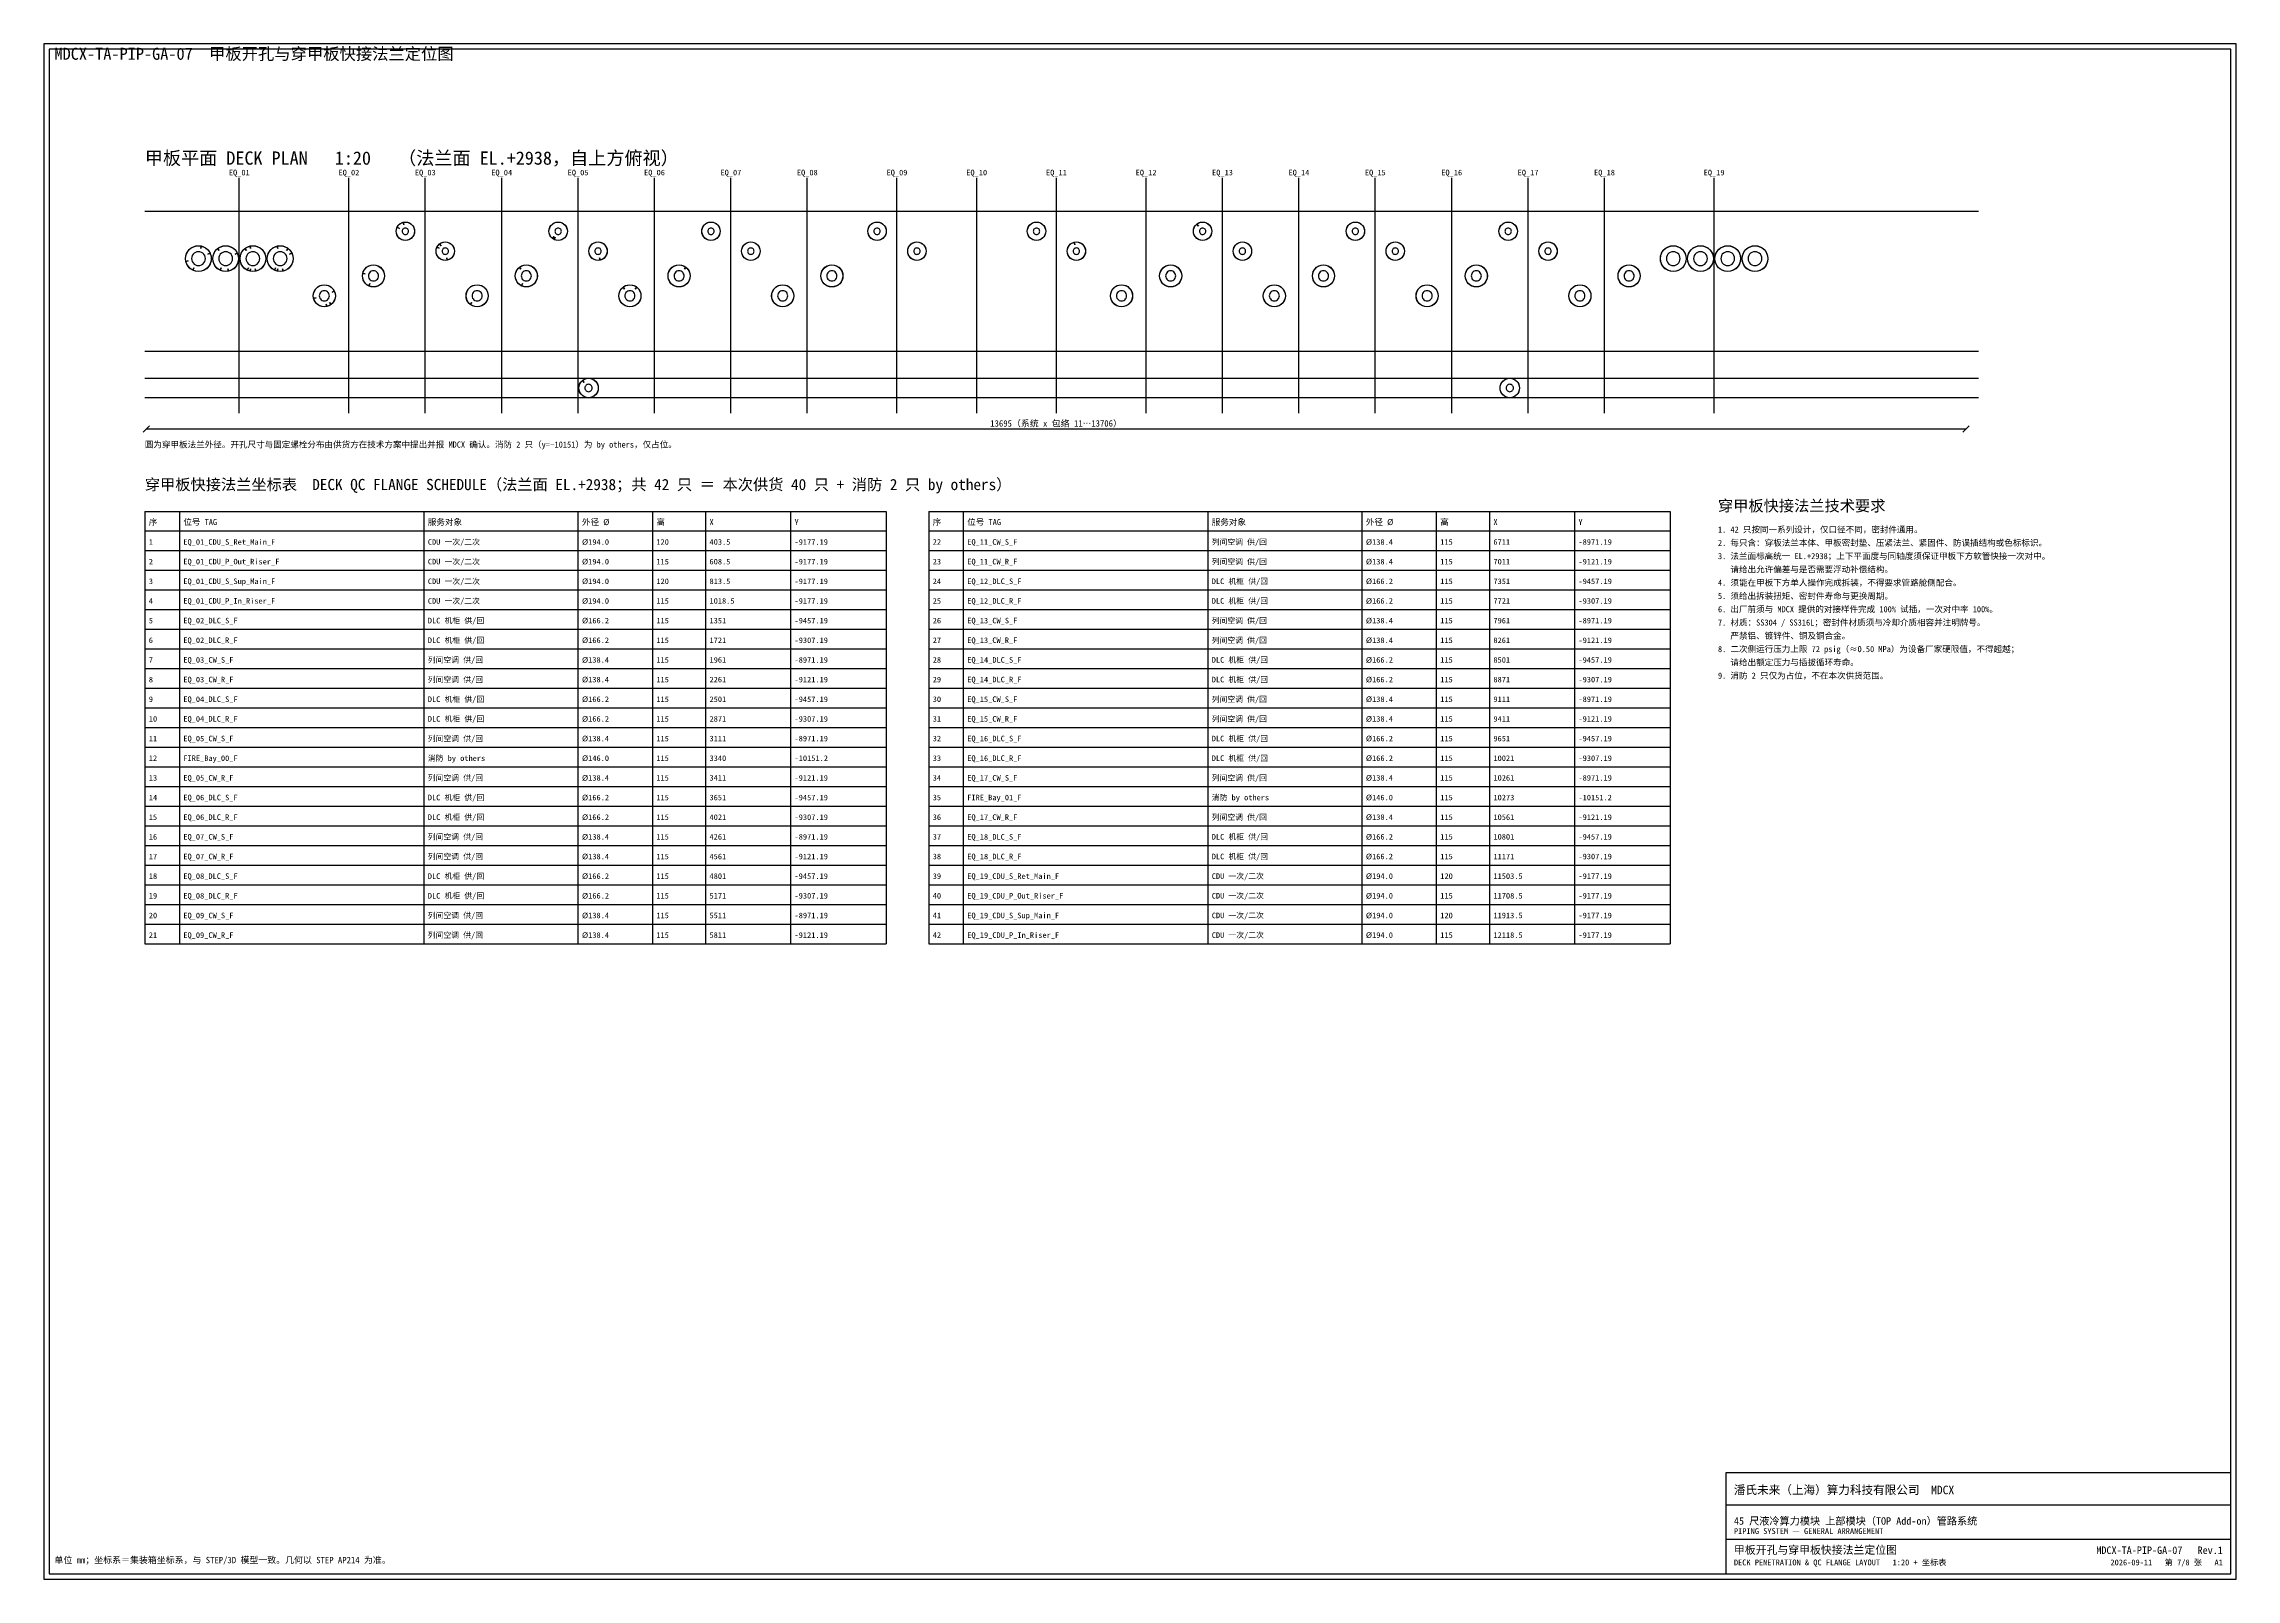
# Model space of a CAD drawing. Header units: metres. Extents: x 8 to 833, y 8 to 586.
import ezdxf
from ezdxf.enums import TextEntityAlignment as Align

# ---------------------------------------------------------------- set-up
doc = ezdxf.new("R2010")
doc.units = ezdxf.units.M
for name, color, linetype in [('CL', 1, 'Continuous'), ('DECK-QC', 3, 'Continuous'), ('DIM', 7, 'Continuous'), ('FIRE-BYOTHERS', 253, 'Continuous'), ('FRAME', 7, 'Continuous'), ('GRID', 252, 'Continuous'), ('TEXT', 7, 'Continuous')]:
    doc.layers.add(name, color=color, linetype=linetype)
doc.styles.add('CN', font='simsun.ttc')

msp = doc.modelspace()

# ---------------------------------------------------------------- linework, layer by layer
at = {"layer": 'CL'}
for points in [[(81.55, 447), (81.55, 535.5)], [(122.8, 447), (122.8, 535.5)], [(151.55, 447), (151.55, 535.5)], [(180.3, 447), (180.3, 535.5)], [(209.05, 447), (209.05, 535.5)], [(237.8, 447), (237.8, 535.5)], [(266.55, 447), (266.55, 535.5)], [(295.3, 447), (295.3, 535.5)], [(329.05, 447), (329.05, 535.5)], [(359.05, 447), (359.05, 535.5)], [(389.05, 447), (389.05, 535.5)], [(422.8, 447), (422.8, 535.5)], [(451.55, 447), (451.55, 535.5)], [(480.3, 447), (480.3, 535.5)], [(509.05, 447), (509.05, 535.5)], [(537.8, 447), (537.8, 535.5)], [(566.55, 447), (566.55, 535.5)], [(595.3, 447), (595.3, 535.5)], [(636.55, 447), (636.55, 535.5)]]:
    msp.add_lwpolyline(points, dxfattribs=at)
at = {"layer": 'DECK-QC'}
for points in [[(140.93, 516.94), (141.34, 517.6), (141.89, 518.15), (142.55, 518.56), (143.28, 518.81), (144.05, 518.9), (144.82, 518.81), (145.55, 518.56), (146.21, 518.15), (146.76, 517.6), (147.17, 516.94), (147.42, 516.21), (147.51, 515.44), (147.42, 514.67), (147.17, 513.94), (146.76, 513.28), (146.21, 512.74), (145.55, 512.32), (144.82, 512.07), (144.05, 511.98), (143.28, 512.07), (142.55, 512.32), (141.89, 512.74), (141.34, 513.28), (140.93, 513.94), (140.68, 514.67), (140.59, 515.44), (140.68, 516.21), (140.93, 516.94)], [(141.79, 516.53), (141.79, 516.53), (140.93, 516.94), (141.79, 516.53)], [(143.1, 516.19), (142.96, 515.97), (142.87, 515.71), (142.84, 515.44), (142.87, 515.17), (142.96, 514.92), (143.1, 514.69), (143.3, 514.49), (143.53, 514.35), (143.78, 514.26), (144.05, 514.23), (144.32, 514.26), (144.57, 514.35), (144.8, 514.49), (145, 514.69), (145.14, 514.92), (145.23, 515.17), (145.26, 515.44), (145.23, 515.71), (145.14, 515.97), (145, 516.19), (144.8, 516.39), (144.57, 516.53), (144.32, 516.62), (144.05, 516.65), (143.78, 516.62), (143.53, 516.53), (143.3, 516.39), (143.1, 516.19)], [(143.49, 517.89), (143.49, 517.89), (143.28, 518.81), (143.49, 517.89)], [(198.43, 516.94), (198.84, 517.6), (199.39, 518.15), (200.05, 518.56), (200.78, 518.81), (201.55, 518.9), (202.32, 518.81), (203.05, 518.56), (203.71, 518.15), (204.26, 517.6), (204.67, 516.94), (204.92, 516.21), (205.01, 515.44), (204.92, 514.67), (204.67, 513.94), (204.26, 513.28), (203.71, 512.74), (203.05, 512.32), (202.32, 512.07), (201.55, 511.98), (200.78, 512.07), (200.05, 512.32), (199.39, 512.74), (198.84, 513.28), (198.43, 513.94), (198.18, 514.67), (198.09, 515.44), (198.18, 516.21), (198.43, 516.94)], [(199.99, 513.48), (199.99, 513.48), (199.39, 512.74), (199.99, 513.48)], [(200.46, 513.18), (200.46, 513.18), (200.05, 512.32), (200.46, 513.18)], [(200.6, 516.19), (200.46, 515.97), (200.37, 515.71), (200.34, 515.44), (200.37, 515.17), (200.46, 514.92), (200.6, 514.69), (200.8, 514.49), (201.02, 514.35), (201.28, 514.26), (201.55, 514.23), (201.82, 514.26), (202.07, 514.35), (202.3, 514.49), (202.5, 514.69), (202.64, 514.92), (202.73, 515.17), (202.76, 515.44), (202.73, 515.71), (202.64, 515.97), (202.5, 516.19), (202.3, 516.39), (202.07, 516.53), (201.82, 516.62), (201.55, 516.65), (201.28, 516.62), (201.02, 516.53), (200.8, 516.39), (200.6, 516.19)], [(255.93, 516.94), (256.34, 517.6), (256.89, 518.15), (257.55, 518.56), (258.28, 518.81), (259.05, 518.9), (259.82, 518.81), (260.55, 518.56), (261.21, 518.15), (261.76, 517.6), (262.17, 516.94), (262.42, 516.21), (262.51, 515.44), (262.42, 514.67), (262.17, 513.94), (261.76, 513.28), (261.21, 512.74), (260.55, 512.32), (259.82, 512.07), (259.05, 511.98), (258.28, 512.07), (257.55, 512.32), (256.89, 512.74), (256.34, 513.28), (255.93, 513.94), (255.68, 514.67), (255.59, 515.44), (255.68, 516.21), (255.93, 516.94)], [(258.1, 516.19), (257.96, 515.97), (257.87, 515.71), (257.84, 515.44), (257.87, 515.17), (257.96, 514.92), (258.1, 514.69), (258.3, 514.49), (258.52, 514.35), (258.78, 514.26), (259.05, 514.23), (259.32, 514.26), (259.57, 514.35), (259.8, 514.49), (260, 514.69), (260.14, 514.92), (260.23, 515.17), (260.26, 515.44), (260.23, 515.71), (260.14, 515.97), (260, 516.19), (259.8, 516.39), (259.57, 516.53), (259.32, 516.62), (259.05, 516.65), (258.78, 516.62), (258.52, 516.53), (258.3, 516.39), (258.1, 516.19)], [(318.43, 516.94), (318.84, 517.6), (319.39, 518.15), (320.05, 518.56), (320.78, 518.81), (321.55, 518.9), (322.32, 518.81), (323.05, 518.56), (323.71, 518.15), (324.26, 517.6), (324.67, 516.94), (324.92, 516.21), (325.01, 515.44), (324.92, 514.67), (324.67, 513.94), (324.26, 513.28), (323.71, 512.74), (323.05, 512.32), (322.32, 512.07), (321.55, 511.98), (320.78, 512.07), (320.05, 512.32), (319.39, 512.74), (318.84, 513.28), (318.43, 513.94), (318.18, 514.67), (318.09, 515.44), (318.18, 516.21), (318.43, 516.94)], [(320.6, 516.19), (320.46, 515.97), (320.37, 515.71), (320.34, 515.44), (320.37, 515.17), (320.46, 514.92), (320.6, 514.69), (320.8, 514.49), (321.02, 514.35), (321.28, 514.26), (321.55, 514.23), (321.82, 514.26), (322.07, 514.35), (322.3, 514.49), (322.5, 514.69), (322.64, 514.92), (322.73, 515.17), (322.76, 515.44), (322.73, 515.71), (322.64, 515.97), (322.5, 516.19), (322.3, 516.39), (322.07, 516.53), (321.82, 516.62), (321.55, 516.65), (321.28, 516.62), (321.02, 516.53), (320.8, 516.39), (320.6, 516.19)], [(378.43, 516.94), (378.84, 517.6), (379.39, 518.15), (380.05, 518.56), (380.78, 518.81), (381.55, 518.9), (382.32, 518.81), (383.05, 518.56), (383.71, 518.15), (384.26, 517.6), (384.67, 516.94), (384.92, 516.21), (385.01, 515.44), (384.92, 514.67), (384.67, 513.94), (384.26, 513.28), (383.71, 512.74), (383.05, 512.32), (382.32, 512.07), (381.55, 511.98), (380.78, 512.07), (380.05, 512.32), (379.39, 512.74), (378.84, 513.28), (378.43, 513.94), (378.18, 514.67), (378.09, 515.44), (378.18, 516.21), (378.43, 516.94)], [(380.6, 516.19), (380.46, 515.97), (380.37, 515.71), (380.34, 515.44), (380.37, 515.17), (380.46, 514.92), (380.6, 514.69), (380.8, 514.49), (381.02, 514.35), (381.28, 514.26), (381.55, 514.23), (381.82, 514.26), (382.07, 514.35), (382.3, 514.49), (382.5, 514.69), (382.64, 514.92), (382.73, 515.17), (382.76, 515.44), (382.73, 515.71), (382.64, 515.97), (382.5, 516.19), (382.3, 516.39), (382.07, 516.53), (381.82, 516.62), (381.55, 516.65), (381.28, 516.62), (381.02, 516.53), (380.8, 516.39), (380.6, 516.19)], [(440.93, 516.94), (441.34, 517.6), (441.89, 518.15), (442.55, 518.56), (443.28, 518.81), (444.05, 518.9), (444.82, 518.81), (445.55, 518.56), (446.21, 518.15), (446.76, 517.6), (447.17, 516.94), (447.42, 516.21), (447.51, 515.44), (447.42, 514.67), (447.17, 513.94), (446.76, 513.28), (446.21, 512.74), (445.55, 512.32), (444.82, 512.07), (444.05, 511.98), (443.28, 512.07), (442.55, 512.32), (441.89, 512.74), (441.34, 513.28), (440.93, 513.94), (440.68, 514.67), (440.59, 515.44), (440.68, 516.21), (440.93, 516.94)], [(442.49, 517.4), (442.49, 517.4), (441.89, 518.15), (442.49, 517.4)], [(443.1, 516.19), (442.96, 515.97), (442.87, 515.71), (442.84, 515.44), (442.87, 515.17), (442.96, 514.92), (443.1, 514.69), (443.3, 514.49), (443.53, 514.35), (443.78, 514.26), (444.05, 514.23), (444.32, 514.26), (444.58, 514.35), (444.8, 514.49), (445, 514.69), (445.14, 514.92), (445.23, 515.17), (445.26, 515.44), (445.23, 515.71), (445.14, 515.97), (445, 516.19), (444.8, 516.39), (444.58, 516.53), (444.32, 516.62), (444.05, 516.65), (443.78, 516.62), (443.53, 516.53), (443.3, 516.39), (443.1, 516.19)], [(498.43, 516.94), (498.84, 517.6), (499.39, 518.15), (500.05, 518.56), (500.78, 518.81), (501.55, 518.9), (502.32, 518.81), (503.05, 518.56), (503.71, 518.15), (504.26, 517.6), (504.67, 516.94), (504.92, 516.21), (505.01, 515.44), (504.92, 514.67), (504.67, 513.94), (504.26, 513.28), (503.71, 512.74), (503.05, 512.32), (502.32, 512.07), (501.55, 511.98), (500.78, 512.07), (500.05, 512.32), (499.39, 512.74), (498.84, 513.28), (498.43, 513.94), (498.18, 514.67), (498.09, 515.44), (498.18, 516.21), (498.43, 516.94)], [(500.6, 516.19), (500.46, 515.97), (500.37, 515.71), (500.34, 515.44), (500.37, 515.17), (500.46, 514.92), (500.6, 514.69), (500.8, 514.49), (501.02, 514.35), (501.28, 514.26), (501.55, 514.23), (501.82, 514.26), (502.07, 514.35), (502.3, 514.49), (502.5, 514.69), (502.64, 514.92), (502.73, 515.17), (502.76, 515.44), (502.73, 515.71), (502.64, 515.97), (502.5, 516.19), (502.3, 516.39), (502.07, 516.53), (501.82, 516.62), (501.55, 516.65), (501.28, 516.62), (501.02, 516.53), (500.8, 516.39), (500.6, 516.19)], [(555.93, 516.94), (556.34, 517.6), (556.89, 518.15), (557.55, 518.56), (558.28, 518.81), (559.05, 518.9), (559.82, 518.81), (560.55, 518.56), (561.21, 518.15), (561.76, 517.6), (562.17, 516.94), (562.42, 516.21), (562.51, 515.44), (562.42, 514.67), (562.17, 513.94), (561.76, 513.28), (561.21, 512.74), (560.55, 512.32), (559.82, 512.07), (559.05, 511.98), (558.28, 512.07), (557.55, 512.32), (556.89, 512.74), (556.34, 513.28), (555.93, 513.94), (555.68, 514.67), (555.59, 515.44), (555.68, 516.21), (555.93, 516.94)], [(558.1, 516.19), (557.96, 515.97), (557.87, 515.71), (557.84, 515.44), (557.87, 515.17), (557.96, 514.92), (558.1, 514.69), (558.3, 514.49), (558.53, 514.35), (558.78, 514.26), (559.05, 514.23), (559.32, 514.26), (559.58, 514.35), (559.8, 514.49), (560, 514.69), (560.14, 514.92), (560.23, 515.17), (560.26, 515.44), (560.23, 515.71), (560.14, 515.97), (560, 516.19), (559.8, 516.39), (559.58, 516.53), (559.32, 516.62), (559.05, 516.65), (558.78, 516.62), (558.53, 516.53), (558.3, 516.39), (558.1, 516.19)], [(61.45, 506.22), (61.81, 507.24), (62.38, 508.16), (63.15, 508.93), (64.07, 509.51), (65.1, 509.87), (66.17, 509.99), (67.25, 509.87), (68.28, 509.51), (69.2, 508.93), (69.97, 508.16), (70.54, 507.24), (70.9, 506.22), (71.03, 505.14), (70.9, 504.06), (70.54, 503.04), (69.97, 502.12), (69.2, 501.35), (68.28, 500.77), (67.25, 500.41), (66.17, 500.29), (65.1, 500.41), (64.07, 500.77), (63.15, 501.35), (62.38, 502.12), (61.81, 503.04), (61.45, 504.06), (61.33, 505.14), (61.45, 506.22)], [(62.37, 504.27), (62.37, 504.27), (61.45, 504.06), (62.37, 504.27)], [(64.14, 506.76), (63.83, 506.27), (63.64, 505.72), (63.58, 505.14), (63.64, 504.56), (63.83, 504.01), (64.14, 503.52), (64.55, 503.11), (65.05, 502.8), (65.6, 502.61), (66.17, 502.54), (66.75, 502.61), (67.3, 502.8), (67.8, 503.11), (68.21, 503.52), (68.52, 504.01), (68.71, 504.56), (68.78, 505.14), (68.71, 505.72), (68.52, 506.27), (68.21, 506.76), (67.8, 507.17), (67.3, 507.48), (66.75, 507.68), (66.17, 507.74), (65.6, 507.68), (65.05, 507.48), (64.55, 507.17), (64.14, 506.76)], [(67.04, 508.94), (67.04, 508.94), (67.25, 509.87), (67.04, 508.94)], [(69.69, 506.83), (69.69, 506.83), (70.54, 507.24), (69.69, 506.83)], [(71.7, 506.22), (72.06, 507.24), (72.63, 508.16), (73.4, 508.93), (74.32, 509.51), (75.35, 509.87), (76.42, 509.99), (77.5, 509.87), (78.53, 509.51), (79.45, 508.93), (80.22, 508.16), (80.79, 507.24), (81.15, 506.22), (81.27, 505.14), (81.15, 504.06), (80.79, 503.04), (80.22, 502.12), (79.45, 501.35), (78.53, 500.77), (77.5, 500.41), (76.42, 500.29), (75.35, 500.41), (74.32, 500.77), (73.4, 501.35), (72.63, 502.12), (72.06, 503.04), (71.7, 504.06), (71.58, 505.14), (71.7, 506.22)], [(73.99, 508.19), (73.99, 508.19), (73.4, 508.93), (73.99, 508.19)], [(74.39, 506.76), (74.08, 506.27), (73.89, 505.72), (73.82, 505.14), (73.89, 504.56), (74.08, 504.01), (74.39, 503.52), (74.8, 503.11), (75.3, 502.8), (75.85, 502.61), (76.42, 502.54), (77, 502.61), (77.55, 502.8), (78.05, 503.11), (78.46, 503.52), (78.77, 504.01), (78.96, 504.56), (79.03, 505.14), (78.96, 505.72), (78.77, 506.27), (78.46, 506.76), (78.05, 507.17), (77.55, 507.48), (77, 507.68), (76.42, 507.74), (75.85, 507.68), (75.3, 507.48), (74.8, 507.17), (74.39, 506.76)], [(79.94, 506.83), (79.94, 506.83), (80.79, 507.24), (79.94, 506.83)], [(81.95, 506.22), (82.31, 507.24), (82.88, 508.16), (83.65, 508.93), (84.57, 509.51), (85.6, 509.87), (86.67, 509.99), (87.75, 509.87), (88.78, 509.51), (89.7, 508.93), (90.47, 508.16), (91.04, 507.24), (91.4, 506.22), (91.53, 505.14), (91.4, 504.06), (91.04, 503.04), (90.47, 502.12), (89.7, 501.35), (88.78, 500.77), (87.75, 500.41), (86.67, 500.29), (85.6, 500.41), (84.57, 500.77), (83.65, 501.35), (82.88, 502.12), (82.31, 503.04), (81.95, 504.06), (81.83, 505.14), (81.95, 506.22)], [(84.24, 508.19), (84.24, 508.19), (83.65, 508.93), (84.24, 508.19)], [(84.64, 506.76), (84.33, 506.27), (84.14, 505.72), (84.07, 505.14), (84.14, 504.56), (84.33, 504.01), (84.64, 503.52), (85.05, 503.11), (85.55, 502.8), (86.1, 502.61), (86.67, 502.54), (87.25, 502.61), (87.8, 502.8), (88.3, 503.11), (88.71, 503.52), (89.02, 504.01), (89.21, 504.56), (89.28, 505.14), (89.21, 505.72), (89.02, 506.27), (88.71, 506.76), (88.3, 507.17), (87.8, 507.48), (87.25, 507.68), (86.67, 507.74), (86.1, 507.68), (85.55, 507.48), (85.05, 507.17), (84.64, 506.76)], [(85.81, 508.94), (85.81, 508.94), (85.6, 509.87), (85.81, 508.94)], [(92.2, 506.22), (92.56, 507.24), (93.13, 508.16), (93.9, 508.93), (94.82, 509.51), (95.85, 509.87), (96.92, 509.99), (98, 509.87), (99.03, 509.51), (99.95, 508.93), (100.72, 508.16), (101.29, 507.24), (101.65, 506.22), (101.78, 505.14), (101.65, 504.06), (101.29, 503.04), (100.72, 502.12), (99.95, 501.35), (99.03, 500.77), (98, 500.41), (96.92, 500.29), (95.85, 500.41), (94.82, 500.77), (93.9, 501.35), (93.13, 502.12), (92.56, 503.04), (92.2, 504.06), (92.08, 505.14), (92.2, 506.22)], [(94.89, 506.76), (94.58, 506.27), (94.39, 505.72), (94.33, 505.14), (94.39, 504.56), (94.58, 504.01), (94.89, 503.52), (95.3, 503.11), (95.8, 502.8), (96.35, 502.61), (96.92, 502.54), (97.5, 502.61), (98.05, 502.8), (98.55, 503.11), (98.96, 503.52), (99.27, 504.01), (99.46, 504.56), (99.52, 505.14), (99.46, 505.72), (99.27, 506.27), (98.96, 506.76), (98.55, 507.17), (98.05, 507.48), (97.5, 507.68), (96.92, 507.74), (96.35, 507.68), (95.8, 507.48), (95.3, 507.17), (94.89, 506.76)], [(96.06, 508.94), (96.06, 508.94), (95.85, 509.87), (96.06, 508.94)], [(99.36, 508.19), (99.36, 508.19), (99.95, 508.93), (99.36, 508.19)], [(100.44, 506.83), (100.44, 506.83), (101.29, 507.24), (100.44, 506.83)], [(155.93, 509.44), (156.34, 510.1), (156.89, 510.65), (157.55, 511.06), (158.28, 511.31), (159.05, 511.4), (159.82, 511.31), (160.55, 511.06), (161.21, 510.65), (161.76, 510.1), (162.17, 509.44), (162.42, 508.71), (162.51, 507.94), (162.42, 507.17), (162.17, 506.44), (161.76, 505.78), (161.21, 505.24), (160.55, 504.82), (159.82, 504.57), (159.05, 504.48), (158.28, 504.57), (157.55, 504.82), (156.89, 505.24), (156.34, 505.78), (155.93, 506.44), (155.68, 507.17), (155.59, 507.94), (155.68, 508.71), (155.93, 509.44)], [(156.79, 509.03), (156.79, 509.03), (155.93, 509.44), (156.79, 509.03)], [(157.49, 509.9), (157.49, 509.9), (156.89, 510.65), (157.49, 509.9)], [(158.1, 508.69), (157.96, 508.47), (157.87, 508.21), (157.84, 507.94), (157.87, 507.67), (157.96, 507.42), (158.1, 507.19), (158.3, 506.99), (158.53, 506.85), (158.78, 506.76), (159.05, 506.73), (159.32, 506.76), (159.57, 506.85), (159.8, 506.99), (160, 507.19), (160.14, 507.42), (160.23, 507.67), (160.26, 507.94), (160.23, 508.21), (160.14, 508.47), (160, 508.69), (159.8, 508.89), (159.57, 509.03), (159.32, 509.12), (159.05, 509.15), (158.78, 509.12), (158.53, 509.03), (158.3, 508.89), (158.1, 508.69)], [(159.61, 505.49), (159.61, 505.49), (159.82, 504.57), (159.61, 505.49)], [(213.43, 509.44), (213.84, 510.1), (214.39, 510.65), (215.05, 511.06), (215.78, 511.31), (216.55, 511.4), (217.32, 511.31), (218.05, 511.06), (218.71, 510.65), (219.26, 510.1), (219.67, 509.44), (219.92, 508.71), (220.01, 507.94), (219.92, 507.17), (219.67, 506.44), (219.26, 505.78), (218.71, 505.24), (218.05, 504.82), (217.32, 504.57), (216.55, 504.48), (215.78, 504.57), (215.05, 504.82), (214.39, 505.24), (213.84, 505.78), (213.43, 506.44), (213.18, 507.17), (213.09, 507.94), (213.18, 508.71), (213.43, 509.44)], [(215.6, 508.69), (215.46, 508.47), (215.37, 508.21), (215.34, 507.94), (215.37, 507.67), (215.46, 507.42), (215.6, 507.19), (215.8, 506.99), (216.03, 506.85), (216.28, 506.76), (216.55, 506.73), (216.82, 506.76), (217.07, 506.85), (217.3, 506.99), (217.5, 507.19), (217.64, 507.42), (217.73, 507.67), (217.76, 507.94), (217.73, 508.21), (217.64, 508.47), (217.5, 508.69), (217.3, 508.89), (217.07, 509.03), (216.82, 509.12), (216.55, 509.15), (216.28, 509.12), (216.03, 509.03), (215.8, 508.89), (215.6, 508.69)], [(217.11, 505.49), (217.11, 505.49), (217.32, 504.57), (217.11, 505.49)], [(270.93, 509.44), (271.34, 510.1), (271.89, 510.65), (272.55, 511.06), (273.28, 511.31), (274.05, 511.4), (274.82, 511.31), (275.55, 511.06), (276.21, 510.65), (276.76, 510.1), (277.17, 509.44), (277.42, 508.71), (277.51, 507.94), (277.42, 507.17), (277.17, 506.44), (276.76, 505.78), (276.21, 505.24), (275.55, 504.82), (274.82, 504.57), (274.05, 504.48), (273.28, 504.57), (272.55, 504.82), (271.89, 505.24), (271.34, 505.78), (270.93, 506.44), (270.68, 507.17), (270.59, 507.94), (270.68, 508.71), (270.93, 509.44)], [(273.1, 508.69), (272.96, 508.47), (272.87, 508.21), (272.84, 507.94), (272.87, 507.67), (272.96, 507.42), (273.1, 507.19), (273.3, 506.99), (273.52, 506.85), (273.78, 506.76), (274.05, 506.73), (274.32, 506.76), (274.57, 506.85), (274.8, 506.99), (275, 507.19), (275.14, 507.42), (275.23, 507.67), (275.26, 507.94), (275.23, 508.21), (275.14, 508.47), (275, 508.69), (274.8, 508.89), (274.57, 509.03), (274.32, 509.12), (274.05, 509.15), (273.78, 509.12), (273.52, 509.03), (273.3, 508.89), (273.1, 508.69)], [(333.43, 509.44), (333.84, 510.1), (334.39, 510.65), (335.05, 511.06), (335.78, 511.31), (336.55, 511.4), (337.32, 511.31), (338.05, 511.06), (338.71, 510.65), (339.26, 510.1), (339.67, 509.44), (339.92, 508.71), (340.01, 507.94), (339.92, 507.17), (339.67, 506.44), (339.26, 505.78), (338.71, 505.24), (338.05, 504.82), (337.32, 504.57), (336.55, 504.48), (335.78, 504.57), (335.05, 504.82), (334.39, 505.24), (333.84, 505.78), (333.43, 506.44), (333.18, 507.17), (333.09, 507.94), (333.18, 508.71), (333.43, 509.44)], [(335.6, 508.69), (335.46, 508.47), (335.37, 508.21), (335.34, 507.94), (335.37, 507.67), (335.46, 507.42), (335.6, 507.19), (335.8, 506.99), (336.02, 506.85), (336.28, 506.76), (336.55, 506.73), (336.82, 506.76), (337.07, 506.85), (337.3, 506.99), (337.5, 507.19), (337.64, 507.42), (337.73, 507.67), (337.76, 507.94), (337.73, 508.21), (337.64, 508.47), (337.5, 508.69), (337.3, 508.89), (337.07, 509.03), (336.82, 509.12), (336.55, 509.15), (336.28, 509.12), (336.02, 509.03), (335.8, 508.89), (335.6, 508.69)], [(393.43, 509.44), (393.84, 510.1), (394.39, 510.65), (395.05, 511.06), (395.78, 511.31), (396.55, 511.4), (397.32, 511.31), (398.05, 511.06), (398.71, 510.65), (399.26, 510.1), (399.67, 509.44), (399.92, 508.71), (400.01, 507.94), (399.92, 507.17), (399.67, 506.44), (399.26, 505.78), (398.71, 505.24), (398.05, 504.82), (397.32, 504.57), (396.55, 504.48), (395.78, 504.57), (395.05, 504.82), (394.39, 505.24), (393.84, 505.78), (393.43, 506.44), (393.18, 507.17), (393.09, 507.94), (393.18, 508.71), (393.43, 509.44)], [(395.6, 508.69), (395.46, 508.47), (395.37, 508.21), (395.34, 507.94), (395.37, 507.67), (395.46, 507.42), (395.6, 507.19), (395.8, 506.99), (396.02, 506.85), (396.28, 506.76), (396.55, 506.73), (396.82, 506.76), (397.07, 506.85), (397.3, 506.99), (397.5, 507.19), (397.64, 507.42), (397.73, 507.67), (397.76, 507.94), (397.73, 508.21), (397.64, 508.47), (397.5, 508.69), (397.3, 508.89), (397.07, 509.03), (396.82, 509.12), (396.55, 509.15), (396.28, 509.12), (396.02, 509.03), (395.8, 508.89), (395.6, 508.69)], [(395.99, 510.39), (395.99, 510.39), (395.78, 511.31), (395.99, 510.39)], [(455.93, 509.44), (456.34, 510.1), (456.89, 510.65), (457.55, 511.06), (458.28, 511.31), (459.05, 511.4), (459.82, 511.31), (460.55, 511.06), (461.21, 510.65), (461.76, 510.1), (462.17, 509.44), (462.42, 508.71), (462.51, 507.94), (462.42, 507.17), (462.17, 506.44), (461.76, 505.78), (461.21, 505.24), (460.55, 504.82), (459.82, 504.57), (459.05, 504.48), (458.28, 504.57), (457.55, 504.82), (456.89, 505.24), (456.34, 505.78), (455.93, 506.44), (455.68, 507.17), (455.59, 507.94), (455.68, 508.71), (455.93, 509.44)], [(458.1, 508.69), (457.96, 508.47), (457.87, 508.21), (457.84, 507.94), (457.87, 507.67), (457.96, 507.42), (458.1, 507.19), (458.3, 506.99), (458.52, 506.85), (458.78, 506.76), (459.05, 506.73), (459.32, 506.76), (459.57, 506.85), (459.8, 506.99), (460, 507.19), (460.14, 507.42), (460.23, 507.67), (460.26, 507.94), (460.23, 508.21), (460.14, 508.47), (460, 508.69), (459.8, 508.89), (459.57, 509.03), (459.32, 509.12), (459.05, 509.15), (458.78, 509.12), (458.52, 509.03), (458.3, 508.89), (458.1, 508.69)], [(513.43, 509.44), (513.84, 510.1), (514.39, 510.65), (515.05, 511.06), (515.78, 511.31), (516.55, 511.4), (517.32, 511.31), (518.05, 511.06), (518.71, 510.65), (519.26, 510.1), (519.67, 509.44), (519.92, 508.71), (520.01, 507.94), (519.92, 507.17), (519.67, 506.44), (519.26, 505.78), (518.71, 505.24), (518.05, 504.82), (517.32, 504.57), (516.55, 504.48), (515.78, 504.57), (515.05, 504.82), (514.39, 505.24), (513.84, 505.78), (513.43, 506.44), (513.18, 507.17), (513.09, 507.94), (513.18, 508.71), (513.43, 509.44)], [(515.6, 508.69), (515.46, 508.47), (515.37, 508.21), (515.34, 507.94), (515.37, 507.67), (515.46, 507.42), (515.6, 507.19), (515.8, 506.99), (516.02, 506.85), (516.28, 506.76), (516.55, 506.73), (516.82, 506.76), (517.07, 506.85), (517.3, 506.99), (517.5, 507.19), (517.64, 507.42), (517.73, 507.67), (517.76, 507.94), (517.73, 508.21), (517.64, 508.47), (517.5, 508.69), (517.3, 508.89), (517.07, 509.03), (516.82, 509.12), (516.55, 509.15), (516.28, 509.12), (516.02, 509.03), (515.8, 508.89), (515.6, 508.69)], [(570.93, 509.44), (571.34, 510.1), (571.89, 510.65), (572.55, 511.06), (573.28, 511.31), (574.05, 511.4), (574.82, 511.31), (575.55, 511.06), (576.21, 510.65), (576.76, 510.1), (577.17, 509.44), (577.42, 508.71), (577.51, 507.94), (577.42, 507.17), (577.17, 506.44), (576.76, 505.78), (576.21, 505.24), (575.55, 504.82), (574.82, 504.57), (574.05, 504.48), (573.28, 504.57), (572.55, 504.82), (571.89, 505.24), (571.34, 505.78), (570.93, 506.44), (570.68, 507.17), (570.59, 507.94), (570.68, 508.71), (570.93, 509.44)], [(573.1, 508.69), (572.96, 508.47), (572.87, 508.21), (572.84, 507.94), (572.87, 507.67), (572.96, 507.42), (573.1, 507.19), (573.3, 506.99), (573.52, 506.85), (573.78, 506.76), (574.05, 506.73), (574.32, 506.76), (574.58, 506.85), (574.8, 506.99), (575, 507.19), (575.14, 507.42), (575.23, 507.67), (575.26, 507.94), (575.23, 508.21), (575.14, 508.47), (575, 508.69), (574.8, 508.89), (574.58, 509.03), (574.32, 509.12), (574.05, 509.15), (573.78, 509.12), (573.52, 509.03), (573.3, 508.89), (573.1, 508.69)], [(616.45, 506.22), (616.81, 507.24), (617.38, 508.16), (618.15, 508.93), (619.07, 509.51), (620.1, 509.87), (621.18, 509.99), (622.25, 509.87), (623.28, 509.51), (624.2, 508.93), (624.97, 508.16), (625.54, 507.24), (625.9, 506.22), (626.03, 505.14), (625.9, 504.06), (625.54, 503.04), (624.97, 502.12), (624.2, 501.35), (623.28, 500.77), (622.25, 500.41), (621.18, 500.29), (620.1, 500.41), (619.07, 500.77), (618.15, 501.35), (617.38, 502.12), (616.81, 503.04), (616.45, 504.06), (616.33, 505.14), (616.45, 506.22)], [(619.14, 506.76), (618.83, 506.27), (618.64, 505.72), (618.58, 505.14), (618.64, 504.56), (618.83, 504.01), (619.14, 503.52), (619.55, 503.11), (620.05, 502.8), (620.6, 502.61), (621.18, 502.54), (621.75, 502.61), (622.3, 502.8), (622.8, 503.11), (623.21, 503.52), (623.52, 504.01), (623.71, 504.56), (623.78, 505.14), (623.71, 505.72), (623.52, 506.27), (623.21, 506.76), (622.8, 507.17), (622.3, 507.48), (621.75, 507.68), (621.18, 507.74), (620.6, 507.68), (620.05, 507.48), (619.55, 507.17), (619.14, 506.76)], [(626.7, 506.22), (627.06, 507.24), (627.63, 508.16), (628.4, 508.93), (629.32, 509.51), (630.35, 509.87), (631.43, 509.99), (632.5, 509.87), (633.53, 509.51), (634.45, 508.93), (635.22, 508.16), (635.79, 507.24), (636.15, 506.22), (636.28, 505.14), (636.15, 504.06), (635.79, 503.04), (635.22, 502.12), (634.45, 501.35), (633.53, 500.77), (632.5, 500.41), (631.43, 500.29), (630.35, 500.41), (629.32, 500.77), (628.4, 501.35), (627.63, 502.12), (627.06, 503.04), (626.7, 504.06), (626.58, 505.14), (626.7, 506.22)], [(629.39, 506.76), (629.08, 506.27), (628.89, 505.72), (628.83, 505.14), (628.89, 504.56), (629.08, 504.01), (629.39, 503.52), (629.8, 503.11), (630.3, 502.8), (630.85, 502.61), (631.43, 502.54), (632, 502.61), (632.55, 502.8), (633.05, 503.11), (633.46, 503.52), (633.77, 504.01), (633.96, 504.56), (634.03, 505.14), (633.96, 505.72), (633.77, 506.27), (633.46, 506.76), (633.05, 507.17), (632.55, 507.48), (632, 507.68), (631.43, 507.74), (630.85, 507.68), (630.3, 507.48), (629.8, 507.17), (629.39, 506.76)], [(636.95, 506.22), (637.31, 507.24), (637.88, 508.16), (638.65, 508.93), (639.57, 509.51), (640.6, 509.87), (641.68, 509.99), (642.75, 509.87), (643.78, 509.51), (644.7, 508.93), (645.47, 508.16), (646.04, 507.24), (646.4, 506.22), (646.53, 505.14), (646.4, 504.06), (646.04, 503.04), (645.47, 502.12), (644.7, 501.35), (643.78, 500.77), (642.75, 500.41), (641.68, 500.29), (640.6, 500.41), (639.57, 500.77), (638.65, 501.35), (637.88, 502.12), (637.31, 503.04), (636.95, 504.06), (636.83, 505.14), (636.95, 506.22)], [(639.64, 506.76), (639.33, 506.27), (639.14, 505.72), (639.08, 505.14), (639.14, 504.56), (639.33, 504.01), (639.64, 503.52), (640.05, 503.11), (640.55, 502.8), (641.1, 502.61), (641.68, 502.54), (642.25, 502.61), (642.8, 502.8), (643.3, 503.11), (643.71, 503.52), (644.02, 504.01), (644.21, 504.56), (644.28, 505.14), (644.21, 505.72), (644.02, 506.27), (643.71, 506.76), (643.3, 507.17), (642.8, 507.48), (642.25, 507.68), (641.68, 507.74), (641.1, 507.68), (640.55, 507.48), (640.05, 507.17), (639.64, 506.76)], [(647.2, 506.22), (647.56, 507.24), (648.13, 508.16), (648.9, 508.93), (649.82, 509.51), (650.85, 509.87), (651.93, 509.99), (653, 509.87), (654.03, 509.51), (654.95, 508.93), (655.72, 508.16), (656.29, 507.24), (656.65, 506.22), (656.78, 505.14), (656.65, 504.06), (656.29, 503.04), (655.72, 502.12), (654.95, 501.35), (654.03, 500.77), (653, 500.41), (651.93, 500.29), (650.85, 500.41), (649.82, 500.77), (648.9, 501.35), (648.13, 502.12), (647.56, 503.04), (647.2, 504.06), (647.08, 505.14), (647.2, 506.22)], [(649.89, 506.76), (649.58, 506.27), (649.39, 505.72), (649.33, 505.14), (649.39, 504.56), (649.58, 504.01), (649.89, 503.52), (650.3, 503.11), (650.8, 502.8), (651.35, 502.61), (651.93, 502.54), (652.5, 502.61), (653.05, 502.8), (653.55, 503.11), (653.96, 503.52), (654.27, 504.01), (654.46, 504.56), (654.53, 505.14), (654.46, 505.72), (654.27, 506.27), (653.96, 506.76), (653.55, 507.17), (653.05, 507.48), (652.5, 507.68), (651.93, 507.74), (651.35, 507.68), (650.8, 507.48), (650.3, 507.17), (649.89, 506.76)], [(64.48, 501.63), (64.48, 501.63), (64.07, 500.77), (64.48, 501.63)], [(74.73, 501.63), (74.73, 501.63), (74.32, 500.77), (74.73, 501.63)], [(77.29, 501.34), (77.29, 501.34), (77.5, 500.41), (77.29, 501.34)], [(84.98, 501.63), (84.98, 501.63), (84.57, 500.77), (84.98, 501.63)], [(85.81, 501.34), (85.81, 501.34), (85.6, 500.41), (85.81, 501.34)], [(87.54, 501.34), (87.54, 501.34), (87.75, 500.41), (87.54, 501.34)], [(95.23, 501.63), (95.23, 501.63), (94.82, 500.77), (95.23, 501.63)], [(96.06, 501.34), (96.06, 501.34), (95.85, 500.41), (96.06, 501.34)], [(97.79, 501.34), (97.79, 501.34), (98, 500.41), (97.79, 501.34)], [(109.4, 491.14), (109.5, 492.06), (109.81, 492.94), (110.3, 493.73), (110.96, 494.39), (111.75, 494.88), (112.63, 495.19), (113.55, 495.3), (114.47, 495.19), (115.35, 494.88), (116.14, 494.39), (116.8, 493.73), (117.29, 492.94), (117.6, 492.06), (117.7, 491.14), (117.6, 490.22), (117.29, 489.34), (116.8, 488.55), (116.14, 487.89), (115.35, 487.4), (114.47, 487.09), (113.55, 486.99), (112.63, 487.09), (111.75, 487.4), (110.96, 487.89), (110.3, 488.55), (109.81, 489.34), (109.5, 490.22), (109.4, 491.14)], [(128, 499.56), (128.31, 500.44), (128.8, 501.23), (129.46, 501.89), (130.25, 502.38), (131.13, 502.69), (132.05, 502.8), (132.97, 502.69), (133.85, 502.38), (134.64, 501.89), (135.3, 501.23), (135.79, 500.44), (136.1, 499.56), (136.21, 498.64), (136.1, 497.72), (135.79, 496.84), (135.3, 496.05), (134.64, 495.39), (133.85, 494.9), (132.97, 494.59), (132.05, 494.49), (131.13, 494.59), (130.25, 494.9), (129.46, 495.39), (128.8, 496.05), (128.31, 496.84), (128, 497.72), (127.9, 498.64), (128, 499.56)], [(128.93, 499.35), (128.93, 499.35), (128, 499.56), (128.93, 499.35)], [(130.56, 499.83), (130.33, 499.47), (130.19, 499.06), (130.15, 498.64), (130.19, 498.22), (130.33, 497.81), (130.56, 497.45), (130.86, 497.15), (131.22, 496.92), (131.63, 496.78), (132.05, 496.74), (132.47, 496.78), (132.88, 496.92), (133.24, 497.15), (133.54, 497.45), (133.77, 497.81), (133.91, 498.22), (133.96, 498.64), (133.91, 499.06), (133.77, 499.47), (133.54, 499.83), (133.24, 500.13), (132.88, 500.36), (132.47, 500.5), (132.05, 500.55), (131.63, 500.5), (131.22, 500.36), (130.86, 500.13), (130.56, 499.83)], [(130.66, 495.75), (130.66, 495.75), (130.25, 494.9), (130.66, 495.75)], [(167, 492.06), (167.31, 492.94), (167.8, 493.73), (168.46, 494.39), (169.25, 494.88), (170.13, 495.19), (171.05, 495.3), (171.97, 495.19), (172.85, 494.88), (173.64, 494.39), (174.3, 493.73), (174.79, 492.94), (175.1, 492.06), (175.21, 491.14), (175.1, 490.22), (174.79, 489.34), (174.3, 488.55), (173.64, 487.89), (172.85, 487.4), (171.97, 487.09), (171.05, 486.99), (170.13, 487.09), (169.25, 487.4), (168.46, 487.89), (167.8, 488.55), (167.31, 489.34), (167, 490.22), (166.89, 491.14), (167, 492.06)], [(185.5, 499.56), (185.81, 500.44), (186.3, 501.23), (186.96, 501.89), (187.75, 502.38), (188.63, 502.69), (189.55, 502.8), (190.47, 502.69), (191.35, 502.38), (192.14, 501.89), (192.8, 501.23), (193.29, 500.44), (193.6, 499.56), (193.71, 498.64), (193.6, 497.72), (193.29, 496.84), (192.8, 496.05), (192.14, 495.39), (191.35, 494.9), (190.47, 494.59), (189.55, 494.49), (188.63, 494.59), (187.75, 494.9), (186.96, 495.39), (186.3, 496.05), (185.81, 496.84), (185.5, 497.72), (185.39, 498.64), (185.5, 499.56)], [(187.55, 501.15), (187.55, 501.15), (186.96, 501.89), (187.55, 501.15)], [(188.06, 499.83), (187.83, 499.47), (187.69, 499.06), (187.65, 498.64), (187.69, 498.22), (187.83, 497.81), (188.06, 497.45), (188.36, 497.15), (188.72, 496.92), (189.13, 496.78), (189.55, 496.74), (189.97, 496.78), (190.38, 496.92), (190.74, 497.15), (191.04, 497.45), (191.27, 497.81), (191.41, 498.22), (191.46, 498.64), (191.41, 499.06), (191.27, 499.47), (191.04, 499.83), (190.74, 500.13), (190.38, 500.36), (189.97, 500.5), (189.55, 500.55), (189.13, 500.5), (188.72, 500.36), (188.36, 500.13), (188.06, 499.83)], [(188.16, 495.75), (188.16, 495.75), (187.75, 494.9), (188.16, 495.75)], [(224.5, 492.06), (224.81, 492.94), (225.3, 493.73), (225.96, 494.39), (226.75, 494.88), (227.63, 495.19), (228.55, 495.3), (229.47, 495.19), (230.35, 494.88), (231.14, 494.39), (231.8, 493.73), (232.29, 492.94), (232.6, 492.06), (232.71, 491.14), (232.6, 490.22), (232.29, 489.34), (231.8, 488.55), (231.14, 487.89), (230.35, 487.4), (229.47, 487.09), (228.55, 486.99), (227.63, 487.09), (226.75, 487.4), (225.96, 487.89), (225.3, 488.55), (224.81, 489.34), (224.5, 490.22), (224.39, 491.14), (224.5, 492.06)], [(243, 499.56), (243.31, 500.44), (243.8, 501.23), (244.46, 501.89), (245.25, 502.38), (246.13, 502.69), (247.05, 502.8), (247.97, 502.69), (248.85, 502.38), (249.64, 501.89), (250.3, 501.23), (250.79, 500.44), (251.1, 499.56), (251.21, 498.64), (251.1, 497.72), (250.79, 496.84), (250.3, 496.05), (249.64, 495.39), (248.85, 494.9), (247.97, 494.59), (247.05, 494.49), (246.13, 494.59), (245.25, 494.9), (244.46, 495.39), (243.8, 496.05), (243.31, 496.84), (243, 497.72), (242.9, 498.64), (243, 499.56)], [(245.56, 499.83), (245.33, 499.47), (245.19, 499.06), (245.15, 498.64), (245.19, 498.22), (245.33, 497.81), (245.56, 497.45), (245.86, 497.15), (246.22, 496.92), (246.63, 496.78), (247.05, 496.74), (247.47, 496.78), (247.88, 496.92), (248.24, 497.15), (248.54, 497.45), (248.77, 497.81), (248.91, 498.22), (248.96, 498.64), (248.91, 499.06), (248.77, 499.47), (248.54, 499.83), (248.24, 500.13), (247.88, 500.36), (247.47, 500.5), (247.05, 500.55), (246.63, 500.5), (246.22, 500.36), (245.86, 500.13), (245.56, 499.83)], [(249.05, 501.15), (249.05, 501.15), (249.64, 501.89), (249.05, 501.15)], [(282, 492.06), (282.31, 492.94), (282.8, 493.73), (283.46, 494.39), (284.25, 494.88), (285.13, 495.19), (286.05, 495.3), (286.97, 495.19), (287.85, 494.88), (288.64, 494.39), (289.3, 493.73), (289.79, 492.94), (290.1, 492.06), (290.2, 491.14), (290.1, 490.22), (289.79, 489.34), (289.3, 488.55), (288.64, 487.89), (287.85, 487.4), (286.97, 487.09), (286.05, 486.99), (285.13, 487.09), (284.25, 487.4), (283.46, 487.89), (282.8, 488.55), (282.31, 489.34), (282, 490.22), (281.89, 491.14), (282, 492.06)], [(300.5, 499.56), (300.81, 500.44), (301.3, 501.23), (301.96, 501.89), (302.75, 502.38), (303.63, 502.69), (304.55, 502.8), (305.47, 502.69), (306.35, 502.38), (307.14, 501.89), (307.8, 501.23), (308.29, 500.44), (308.6, 499.56), (308.7, 498.64), (308.6, 497.72), (308.29, 496.84), (307.8, 496.05), (307.14, 495.39), (306.35, 494.9), (305.47, 494.59), (304.55, 494.49), (303.63, 494.59), (302.75, 494.9), (301.96, 495.39), (301.3, 496.05), (300.81, 496.84), (300.5, 497.72), (300.4, 498.64), (300.5, 499.56)], [(303.06, 499.83), (302.83, 499.47), (302.69, 499.06), (302.65, 498.64), (302.69, 498.22), (302.83, 497.81), (303.06, 497.45), (303.36, 497.15), (303.72, 496.92), (304.13, 496.78), (304.55, 496.74), (304.97, 496.78), (305.38, 496.92), (305.74, 497.15), (306.04, 497.45), (306.27, 497.81), (306.41, 498.22), (306.45, 498.64), (306.41, 499.06), (306.27, 499.47), (306.04, 499.83), (305.74, 500.13), (305.38, 500.36), (304.97, 500.5), (304.55, 500.55), (304.13, 500.5), (303.72, 500.36), (303.36, 500.13), (303.06, 499.83)], [(409.5, 492.06), (409.81, 492.94), (410.3, 493.73), (410.96, 494.39), (411.75, 494.88), (412.63, 495.19), (413.55, 495.3), (414.47, 495.19), (415.35, 494.88), (416.14, 494.39), (416.8, 493.73), (417.29, 492.94), (417.6, 492.06), (417.7, 491.14), (417.6, 490.22), (417.29, 489.34), (416.8, 488.55), (416.14, 487.89), (415.35, 487.4), (414.47, 487.09), (413.55, 486.99), (412.63, 487.09), (411.75, 487.4), (410.96, 487.89), (410.3, 488.55), (409.81, 489.34), (409.5, 490.22), (409.39, 491.14), (409.5, 492.06)], [(428, 499.56), (428.31, 500.44), (428.8, 501.23), (429.46, 501.89), (430.25, 502.38), (431.13, 502.69), (432.05, 502.8), (432.97, 502.69), (433.85, 502.38), (434.64, 501.89), (435.3, 501.23), (435.79, 500.44), (436.1, 499.56), (436.2, 498.64), (436.1, 497.72), (435.79, 496.84), (435.3, 496.05), (434.64, 495.39), (433.85, 494.9), (432.97, 494.59), (432.05, 494.49), (431.13, 494.59), (430.25, 494.9), (429.46, 495.39), (428.8, 496.05), (428.31, 496.84), (428, 497.72), (427.89, 498.64), (428, 499.56)], [(430.56, 499.83), (430.33, 499.47), (430.19, 499.06), (430.14, 498.64), (430.19, 498.22), (430.33, 497.81), (430.56, 497.45), (430.86, 497.15), (431.22, 496.92), (431.63, 496.78), (432.05, 496.74), (432.47, 496.78), (432.88, 496.92), (433.24, 497.15), (433.54, 497.45), (433.77, 497.81), (433.91, 498.22), (433.95, 498.64), (433.91, 499.06), (433.77, 499.47), (433.54, 499.83), (433.24, 500.13), (432.88, 500.36), (432.47, 500.5), (432.05, 500.55), (431.63, 500.5), (431.22, 500.36), (430.86, 500.13), (430.56, 499.83)], [(467, 492.06), (467.31, 492.94), (467.8, 493.73), (468.46, 494.39), (469.25, 494.88), (470.13, 495.19), (471.05, 495.3), (471.97, 495.19), (472.85, 494.88), (473.64, 494.39), (474.3, 493.73), (474.79, 492.94), (475.1, 492.06), (475.21, 491.14), (475.1, 490.22), (474.79, 489.34), (474.3, 488.55), (473.64, 487.89), (472.85, 487.4), (471.97, 487.09), (471.05, 486.99), (470.13, 487.09), (469.25, 487.4), (468.46, 487.89), (467.8, 488.55), (467.31, 489.34), (467, 490.22), (466.9, 491.14), (467, 492.06)], [(485.5, 499.56), (485.81, 500.44), (486.3, 501.23), (486.96, 501.89), (487.75, 502.38), (488.63, 502.69), (489.55, 502.8), (490.47, 502.69), (491.35, 502.38), (492.14, 501.89), (492.8, 501.23), (493.29, 500.44), (493.6, 499.56), (493.71, 498.64), (493.6, 497.72), (493.29, 496.84), (492.8, 496.05), (492.14, 495.39), (491.35, 494.9), (490.47, 494.59), (489.55, 494.49), (488.63, 494.59), (487.75, 494.9), (486.96, 495.39), (486.3, 496.05), (485.81, 496.84), (485.5, 497.72), (485.4, 498.64), (485.5, 499.56)], [(488.06, 499.83), (487.83, 499.47), (487.69, 499.06), (487.65, 498.64), (487.69, 498.22), (487.83, 497.81), (488.06, 497.45), (488.36, 497.15), (488.72, 496.92), (489.13, 496.78), (489.55, 496.74), (489.97, 496.78), (490.38, 496.92), (490.74, 497.15), (491.04, 497.45), (491.27, 497.81), (491.41, 498.22), (491.46, 498.64), (491.41, 499.06), (491.27, 499.47), (491.04, 499.83), (490.74, 500.13), (490.38, 500.36), (489.97, 500.5), (489.55, 500.55), (489.13, 500.5), (488.72, 500.36), (488.36, 500.13), (488.06, 499.83)], [(524.5, 492.06), (524.81, 492.94), (525.3, 493.73), (525.96, 494.39), (526.75, 494.88), (527.63, 495.19), (528.55, 495.3), (529.47, 495.19), (530.35, 494.88), (531.14, 494.39), (531.8, 493.73), (532.29, 492.94), (532.6, 492.06), (532.7, 491.14), (532.6, 490.22), (532.29, 489.34), (531.8, 488.55), (531.14, 487.89), (530.35, 487.4), (529.47, 487.09), (528.55, 486.99), (527.63, 487.09), (526.75, 487.4), (525.96, 487.89), (525.3, 488.55), (524.81, 489.34), (524.5, 490.22), (524.39, 491.14), (524.5, 492.06)], [(543, 499.56), (543.31, 500.44), (543.8, 501.23), (544.46, 501.89), (545.25, 502.38), (546.13, 502.69), (547.05, 502.8), (547.97, 502.69), (548.85, 502.38), (549.64, 501.89), (550.3, 501.23), (550.79, 500.44), (551.1, 499.56), (551.21, 498.64), (551.1, 497.72), (550.79, 496.84), (550.3, 496.05), (549.64, 495.39), (548.85, 494.9), (547.97, 494.59), (547.05, 494.49), (546.13, 494.59), (545.25, 494.9), (544.46, 495.39), (543.8, 496.05), (543.31, 496.84), (543, 497.72), (542.89, 498.64), (543, 499.56)], [(545.56, 499.83), (545.33, 499.47), (545.19, 499.06), (545.14, 498.64), (545.19, 498.22), (545.33, 497.81), (545.56, 497.45), (545.86, 497.15), (546.22, 496.92), (546.63, 496.78), (547.05, 496.74), (547.47, 496.78), (547.88, 496.92), (548.24, 497.15), (548.54, 497.45), (548.77, 497.81), (548.91, 498.22), (548.96, 498.64), (548.91, 499.06), (548.77, 499.47), (548.54, 499.83), (548.24, 500.13), (547.88, 500.36), (547.47, 500.5), (547.05, 500.55), (546.63, 500.5), (546.22, 500.36), (545.86, 500.13), (545.56, 499.83)], [(582, 492.06), (582.31, 492.94), (582.8, 493.73), (583.46, 494.39), (584.25, 494.88), (585.13, 495.19), (586.05, 495.3), (586.97, 495.19), (587.85, 494.88), (588.64, 494.39), (589.3, 493.73), (589.79, 492.94), (590.1, 492.06), (590.21, 491.14), (590.1, 490.22), (589.79, 489.34), (589.3, 488.55), (588.64, 487.89), (587.85, 487.4), (586.97, 487.09), (586.05, 486.99), (585.13, 487.09), (584.25, 487.4), (583.46, 487.89), (582.8, 488.55), (582.31, 489.34), (582, 490.22), (581.9, 491.14), (582, 492.06)], [(600.5, 499.56), (600.81, 500.44), (601.3, 501.23), (601.96, 501.89), (602.75, 502.38), (603.63, 502.69), (604.55, 502.8), (605.47, 502.69), (606.35, 502.38), (607.14, 501.89), (607.8, 501.23), (608.29, 500.44), (608.6, 499.56), (608.71, 498.64), (608.6, 497.72), (608.29, 496.84), (607.8, 496.05), (607.14, 495.39), (606.35, 494.9), (605.47, 494.59), (604.55, 494.49), (603.63, 494.59), (602.75, 494.9), (601.96, 495.39), (601.3, 496.05), (600.81, 496.84), (600.5, 497.72), (600.4, 498.64), (600.5, 499.56)], [(603.06, 499.83), (602.83, 499.47), (602.69, 499.06), (602.65, 498.64), (602.69, 498.22), (602.83, 497.81), (603.06, 497.45), (603.36, 497.15), (603.72, 496.92), (604.13, 496.78), (604.55, 496.74), (604.97, 496.78), (605.38, 496.92), (605.74, 497.15), (606.04, 497.45), (606.27, 497.81), (606.41, 498.22), (606.46, 498.64), (606.41, 499.06), (606.27, 499.47), (606.04, 499.83), (605.74, 500.13), (605.38, 500.36), (604.97, 500.5), (604.55, 500.55), (604.13, 500.5), (603.72, 500.36), (603.36, 500.13), (603.06, 499.83)], [(110.43, 490.43), (110.43, 490.43), (109.5, 490.22), (110.43, 490.43)], [(112.06, 492.33), (111.83, 491.97), (111.69, 491.56), (111.65, 491.14), (111.69, 490.72), (111.83, 490.31), (112.06, 489.95), (112.36, 489.65), (112.72, 489.42), (113.13, 489.28), (113.55, 489.24), (113.97, 489.28), (114.38, 489.42), (114.74, 489.65), (115.04, 489.95), (115.27, 490.31), (115.41, 490.72), (115.46, 491.14), (115.41, 491.56), (115.27, 491.97), (115.04, 492.33), (114.74, 492.63), (114.38, 492.86), (113.97, 493), (113.55, 493.05), (113.13, 493), (112.72, 492.86), (112.36, 492.63), (112.06, 492.33)], [(114.26, 488.02), (114.26, 488.02), (114.47, 487.09), (114.26, 488.02)], [(115.55, 488.63), (115.55, 488.63), (116.14, 487.89), (115.55, 488.63)], [(116.44, 492.53), (116.44, 492.53), (117.29, 492.94), (116.44, 492.53)], [(169.05, 488.63), (169.05, 488.63), (168.46, 487.89), (169.05, 488.63)], [(169.56, 492.33), (169.33, 491.97), (169.19, 491.56), (169.14, 491.14), (169.19, 490.72), (169.33, 490.31), (169.56, 489.95), (169.86, 489.65), (170.22, 489.42), (170.63, 489.28), (171.05, 489.24), (171.47, 489.28), (171.88, 489.42), (172.24, 489.65), (172.54, 489.95), (172.77, 490.31), (172.91, 490.72), (172.95, 491.14), (172.91, 491.56), (172.77, 491.97), (172.54, 492.33), (172.24, 492.63), (171.88, 492.86), (171.47, 493), (171.05, 493.05), (170.63, 493), (170.22, 492.86), (169.86, 492.63), (169.56, 492.33)], [(226.55, 493.65), (226.55, 493.65), (225.96, 494.39), (226.55, 493.65)], [(227.06, 492.33), (226.83, 491.97), (226.69, 491.56), (226.64, 491.14), (226.69, 490.72), (226.83, 490.31), (227.06, 489.95), (227.36, 489.65), (227.72, 489.42), (228.13, 489.28), (228.55, 489.24), (228.97, 489.28), (229.38, 489.42), (229.74, 489.65), (230.04, 489.95), (230.27, 490.31), (230.41, 490.72), (230.46, 491.14), (230.41, 491.56), (230.27, 491.97), (230.04, 492.33), (229.74, 492.63), (229.38, 492.86), (228.97, 493), (228.55, 493.05), (228.13, 493), (227.72, 492.86), (227.36, 492.63), (227.06, 492.33)], [(230.55, 493.65), (230.55, 493.65), (231.14, 494.39), (230.55, 493.65)], [(284.56, 492.33), (284.33, 491.97), (284.19, 491.56), (284.14, 491.14), (284.19, 490.72), (284.33, 490.31), (284.56, 489.95), (284.86, 489.65), (285.22, 489.42), (285.63, 489.28), (286.05, 489.24), (286.47, 489.28), (286.88, 489.42), (287.24, 489.65), (287.54, 489.95), (287.77, 490.31), (287.91, 490.72), (287.95, 491.14), (287.91, 491.56), (287.77, 491.97), (287.54, 492.33), (287.24, 492.63), (286.88, 492.86), (286.47, 493), (286.05, 493.05), (285.63, 493), (285.22, 492.86), (284.86, 492.63), (284.56, 492.33)], [(412.06, 492.33), (411.83, 491.97), (411.69, 491.56), (411.64, 491.14), (411.69, 490.72), (411.83, 490.31), (412.06, 489.95), (412.36, 489.65), (412.72, 489.42), (413.13, 489.28), (413.55, 489.24), (413.97, 489.28), (414.38, 489.42), (414.74, 489.65), (415.04, 489.95), (415.27, 490.31), (415.41, 490.72), (415.45, 491.14), (415.41, 491.56), (415.27, 491.97), (415.04, 492.33), (414.74, 492.63), (414.38, 492.86), (413.97, 493), (413.55, 493.05), (413.13, 493), (412.72, 492.86), (412.36, 492.63), (412.06, 492.33)], [(469.56, 492.33), (469.33, 491.97), (469.19, 491.56), (469.15, 491.14), (469.19, 490.72), (469.33, 490.31), (469.56, 489.95), (469.86, 489.65), (470.22, 489.42), (470.63, 489.28), (471.05, 489.24), (471.47, 489.28), (471.88, 489.42), (472.24, 489.65), (472.54, 489.95), (472.77, 490.31), (472.91, 490.72), (472.96, 491.14), (472.91, 491.56), (472.77, 491.97), (472.54, 492.33), (472.24, 492.63), (471.88, 492.86), (471.47, 493), (471.05, 493.05), (470.63, 493), (470.22, 492.86), (469.86, 492.63), (469.56, 492.33)], [(527.06, 492.33), (526.83, 491.97), (526.69, 491.56), (526.64, 491.14), (526.69, 490.72), (526.83, 490.31), (527.06, 489.95), (527.36, 489.65), (527.72, 489.42), (528.13, 489.28), (528.55, 489.24), (528.97, 489.28), (529.38, 489.42), (529.74, 489.65), (530.04, 489.95), (530.27, 490.31), (530.41, 490.72), (530.45, 491.14), (530.41, 491.56), (530.27, 491.97), (530.04, 492.33), (529.74, 492.63), (529.38, 492.86), (528.97, 493), (528.55, 493.05), (528.13, 493), (527.72, 492.86), (527.36, 492.63), (527.06, 492.33)], [(584.56, 492.33), (584.33, 491.97), (584.19, 491.56), (584.15, 491.14), (584.19, 490.72), (584.33, 490.31), (584.56, 489.95), (584.86, 489.65), (585.22, 489.42), (585.63, 489.28), (586.05, 489.24), (586.47, 489.28), (586.88, 489.42), (587.24, 489.65), (587.54, 489.95), (587.77, 490.31), (587.91, 490.72), (587.96, 491.14), (587.91, 491.56), (587.77, 491.97), (587.54, 492.33), (587.24, 492.63), (586.88, 492.86), (586.47, 493), (586.05, 493.05), (585.63, 493), (585.22, 492.86), (584.86, 492.63), (584.56, 492.33)]]:
    msp.add_lwpolyline(points, close=True, dxfattribs=at)
at = {"layer": 'DIM'}
for points in [[(45.35, 439.8), (47.75, 442.2)], [(46.55, 441), (731.3, 441)], [(730.1, 439.8), (732.5, 442.2)]]:
    msp.add_lwpolyline(points, dxfattribs=at)
for centre, radius in [((144.05, 515.44), 3.46), ((201.55, 515.44), 3.46), ((259.05, 515.44), 3.46), ((321.55, 515.44), 3.46), ((381.55, 515.44), 3.46), ((444.05, 515.44), 3.46), ((501.55, 515.44), 3.46), ((559.05, 515.44), 3.46), ((66.17, 505.14), 4.85), ((76.42, 505.14), 4.85), ((86.67, 505.14), 4.85), ((96.92, 505.14), 4.85), ((159.05, 507.94), 3.46), ((216.55, 507.94), 3.46), ((274.05, 507.94), 3.46), ((336.55, 507.94), 3.46), ((396.55, 507.94), 3.46), ((459.05, 507.94), 3.46), ((516.55, 507.94), 3.46), ((574.05, 507.94), 3.46), ((621.18, 505.14), 4.85), ((631.43, 505.14), 4.85), ((641.68, 505.14), 4.85), ((651.93, 505.14), 4.85), ((113.55, 491.14), 4.15), ((132.05, 498.64), 4.15), ((171.05, 491.14), 4.15), ((189.55, 498.64), 4.15), ((228.55, 491.14), 4.15), ((247.05, 498.64), 4.15), ((286.05, 491.14), 4.15), ((304.55, 498.64), 4.15), ((413.55, 491.14), 4.15), ((432.05, 498.64), 4.15), ((471.05, 491.14), 4.15), ((489.55, 498.64), 4.15), ((528.55, 491.14), 4.15), ((547.05, 498.64), 4.15), ((586.05, 491.14), 4.15), ((604.55, 498.64), 4.15), ((213, 456.44), 3.65), ((559.65, 456.44), 3.65)]:
    msp.add_circle(centre, radius, dxfattribs=at)
at = {"layer": 'FIRE-BYOTHERS'}
for points in [[(209.44, 457.25), (209.71, 458.02), (210.15, 458.72), (210.72, 459.29), (211.42, 459.73), (212.19, 460), (213, 460.09), (213.81, 460), (214.58, 459.73), (215.28, 459.29), (215.85, 458.72), (216.29, 458.02), (216.56, 457.25), (216.65, 456.44), (216.56, 455.63), (216.29, 454.86), (215.85, 454.16), (215.28, 453.59), (214.58, 453.15), (213.81, 452.88), (213, 452.79), (212.19, 452.88), (211.42, 453.15), (210.72, 453.59), (210.15, 454.16), (209.71, 454.86), (209.44, 455.63), (209.35, 456.44), (209.44, 457.25)], [(211.32, 458.55), (211.32, 458.55), (210.72, 459.29), (211.32, 458.55)], [(211.91, 457.31), (211.74, 457.05), (211.64, 456.75), (211.6, 456.44), (211.64, 456.13), (211.74, 455.83), (211.91, 455.57), (212.13, 455.35), (212.39, 455.18), (212.69, 455.08), (213, 455.04), (213.31, 455.08), (213.61, 455.18), (213.87, 455.35), (214.09, 455.57), (214.26, 455.83), (214.36, 456.13), (214.4, 456.44), (214.36, 456.75), (214.26, 457.05), (214.09, 457.31), (213.87, 457.53), (213.61, 457.7), (213.31, 457.81), (213, 457.84), (212.69, 457.81), (212.39, 457.7), (212.13, 457.53), (211.91, 457.31)], [(556, 456.44), (556.09, 457.25), (556.36, 458.02), (556.8, 458.72), (557.37, 459.29), (558.07, 459.73), (558.84, 460), (559.65, 460.09), (560.46, 460), (561.23, 459.73), (561.93, 459.29), (562.5, 458.72), (562.94, 458.02), (563.21, 457.25), (563.3, 456.44), (563.21, 455.63), (562.94, 454.86), (562.5, 454.16), (561.93, 453.59), (561.23, 453.15), (560.46, 452.88), (559.65, 452.79), (558.84, 452.88), (558.07, 453.15), (557.37, 453.59), (556.8, 454.16), (556.36, 454.86), (556.09, 455.63), (556, 456.44)], [(558.56, 457.31), (558.39, 457.05), (558.29, 456.75), (558.25, 456.44), (558.29, 456.13), (558.39, 455.83), (558.56, 455.57), (558.78, 455.35), (559.04, 455.18), (559.34, 455.08), (559.65, 455.04), (559.96, 455.08), (560.26, 455.18), (560.52, 455.35), (560.74, 455.57), (560.91, 455.83), (561.01, 456.13), (561.05, 456.44), (561.01, 456.75), (560.91, 457.05), (560.74, 457.31), (560.52, 457.53), (560.26, 457.7), (559.96, 457.81), (559.65, 457.84), (559.34, 457.81), (559.04, 457.7), (558.78, 457.53), (558.56, 457.31)]]:
    msp.add_lwpolyline(points, close=True, dxfattribs=at)
at = {"layer": 'FRAME'}
for points in [[(8, 8), (833, 8), (833, 586), (8, 586)], [(10, 10), (831, 10), (831, 584), (10, 584)], [(641, 10), (831, 10), (831, 48), (641, 48)]]:
    msp.add_lwpolyline(points, close=True, dxfattribs=at)
for points in [[(46, 410), (325, 410)], [(46, 410), (46, 247.2)], [(59, 410), (59, 247.2)], [(151, 410), (151, 247.2)], [(209, 410), (209, 247.2)], [(237, 410), (237, 247.2)], [(257, 410), (257, 247.2)], [(289, 410), (289, 247.2)], [(325, 410), (325, 247.2)], [(341, 410), (620, 410)], [(341, 410), (341, 247.2)], [(354, 410), (354, 247.2)], [(446, 410), (446, 247.2)], [(504, 410), (504, 247.2)], [(532, 410), (532, 247.2)], [(552, 410), (552, 247.2)], [(584, 410), (584, 247.2)], [(620, 410), (620, 247.2)], [(46, 402.6), (325, 402.6)], [(341, 402.6), (620, 402.6)], [(46, 395.2), (325, 395.2)], [(46, 387.8), (325, 387.8)], [(341, 395.2), (620, 395.2)], [(341, 387.8), (620, 387.8)], [(46, 380.4), (325, 380.4)], [(341, 380.4), (620, 380.4)], [(46, 373), (325, 373)], [(341, 373), (620, 373)], [(46, 365.6), (325, 365.6)], [(341, 365.6), (620, 365.6)], [(46, 358.2), (325, 358.2)], [(341, 358.2), (620, 358.2)], [(46, 350.8), (325, 350.8)], [(341, 350.8), (620, 350.8)], [(46, 343.4), (325, 343.4)], [(341, 343.4), (620, 343.4)], [(46, 336), (325, 336)], [(341, 336), (620, 336)], [(46, 328.6), (325, 328.6)], [(341, 328.6), (620, 328.6)], [(46, 321.2), (325, 321.2)], [(46, 313.8), (325, 313.8)], [(341, 321.2), (620, 321.2)], [(341, 313.8), (620, 313.8)], [(46, 306.4), (325, 306.4)], [(341, 306.4), (620, 306.4)], [(46, 299), (325, 299)], [(341, 299), (620, 299)], [(46, 291.6), (325, 291.6)], [(341, 291.6), (620, 291.6)], [(46, 284.2), (325, 284.2)], [(341, 284.2), (620, 284.2)], [(46, 276.8), (325, 276.8)], [(341, 276.8), (620, 276.8)], [(46, 269.4), (325, 269.4)], [(341, 269.4), (620, 269.4)], [(46, 262), (325, 262)], [(341, 262), (620, 262)], [(46, 254.6), (325, 254.6)], [(341, 254.6), (620, 254.6)], [(46, 247.2), (325, 247.2)], [(341, 247.2), (620, 247.2)], [(641, 36), (831, 36)], [(641, 23), (831, 23)]]:
    msp.add_lwpolyline(points, dxfattribs=at)
at = {"layer": 'GRID'}
for points in [[(46, 523.05), (736, 523.05)], [(46, 470.25), (736, 470.25)], [(46, 460.1), (736, 460.1)], [(46, 452.8), (736, 452.8)]]:
    msp.add_lwpolyline(points, dxfattribs=at)

# ---------------------------------------------------------------- texts
at = {"layer": 'DIM', "style": 'CN'}
msp.add_text('13695（系统 x 包络 11…13706）', height=2.4, dxfattribs=at).set_placement((388.92, 441.9), align=Align.CENTER)
at = {"layer": 'TEXT', "style": 'CN'}
for s, height, p in [('MDCX-TA-PIP-GA-07  甲板开孔与穿甲板快接法兰定位图', 4.5, (12, 580)), ('甲板平面 DECK PLAN   1:20   （法兰面 EL.+2938，自上方俯视）', 5, (46, 540.5)), ('圆为穿甲板法兰外径。开孔尺寸与固定螺栓分布由供货方在技术方案中提出并报 MDCX 确认。消防 2 只（y=−10151）为 by others，仅占位。', 2.3, (46, 434)), ('穿甲板快接法兰坐标表  DECK QC FLANGE SCHEDULE（法兰面 EL.+2938；共 42 只 ＝ 本次供货 40 只 + 消防 2 只 by others）', 4.2, (46, 418)), ('穿甲板快接法兰技术要求', 4.2, (638, 410)), ('序', 2.3, (47.5, 404.82)), ('位号 TAG', 2.3, (60.5, 404.82)), ('服务对象', 2.3, (152.5, 404.82)), ('外径 Ø', 2.3, (210.5, 404.82)), ('高', 2.3, (238.5, 404.82)), ('X', 2.3, (258.5, 404.82)), ('Y', 2.3, (290.5, 404.82)), ('序', 2.3, (342.5, 404.82)), ('位号 TAG', 2.3, (355.5, 404.82)), ('服务对象', 2.3, (447.5, 404.82)), ('外径 Ø', 2.3, (505.5, 404.82)), ('高', 2.3, (533.5, 404.82)), ('X', 2.3, (553.5, 404.82)), ('Y', 2.3, (585.5, 404.82)), ('1. 42 只按同一系列设计，仅口径不同，密封件通用。', 2.3, (638, 402)), ('1', 2.1, (47.5, 397.42)), ('EQ_01_CDU_S_Ret_Main_F', 2.1, (60.5, 397.42)), ('CDU 一次/二次', 2.1, (152.5, 397.42)), ('Ø194.0', 2.1, (210.5, 397.42)), ('120', 2.1, (238.5, 397.42)), ('403.5', 2.1, (258.5, 397.42)), ('-9177.19', 2.1, (290.5, 397.42)), ('22', 2.1, (342.5, 397.42)), ('EQ_11_CW_S_F', 2.1, (355.5, 397.42)), ('列间空调 供/回', 2.1, (447.5, 397.42)), ('Ø138.4', 2.1, (505.5, 397.42)), ('115', 2.1, (533.5, 397.42)), ('6711', 2.1, (553.5, 397.42)), ('-8971.19', 2.1, (585.5, 397.42)), ('2. 每只含：穿板法兰本体、甲板密封垫、压紧法兰、紧固件、防误插结构或色标标识。', 2.3, (638, 397)), ('2', 2.1, (47.5, 390.02)), ('EQ_01_CDU_P_Out_Riser_F', 2.1, (60.5, 390.02)), ('CDU 一次/二次', 2.1, (152.5, 390.02)), ('Ø194.0', 2.1, (210.5, 390.02)), ('115', 2.1, (238.5, 390.02)), ('608.5', 2.1, (258.5, 390.02)), ('-9177.19', 2.1, (290.5, 390.02)), ('23', 2.1, (342.5, 390.02)), ('EQ_11_CW_R_F', 2.1, (355.5, 390.02)), ('列间空调 供/回', 2.1, (447.5, 390.02)), ('Ø138.4', 2.1, (505.5, 390.02)), ('115', 2.1, (533.5, 390.02)), ('7011', 2.1, (553.5, 390.02)), ('-9121.19', 2.1, (585.5, 390.02)), ('3. 法兰面标高统一 EL.+2938；上下平面度与同轴度须保证甲板下方软管快接一次对中。', 2.3, (638, 392)), ('   请给出允许偏差与是否需要浮动补偿结构。', 2.3, (638, 387)), ('3', 2.1, (47.5, 382.62)), ('EQ_01_CDU_S_Sup_Main_F', 2.1, (60.5, 382.62)), ('CDU 一次/二次', 2.1, (152.5, 382.62)), ('Ø194.0', 2.1, (210.5, 382.62)), ('120', 2.1, (238.5, 382.62)), ('813.5', 2.1, (258.5, 382.62)), ('-9177.19', 2.1, (290.5, 382.62)), ('24', 2.1, (342.5, 382.62)), ('EQ_12_DLC_S_F', 2.1, (355.5, 382.62)), ('DLC 机柜 供/回', 2.1, (447.5, 382.62)), ('Ø166.2', 2.1, (505.5, 382.62)), ('115', 2.1, (533.5, 382.62)), ('7351', 2.1, (553.5, 382.62)), ('-9457.19', 2.1, (585.5, 382.62)), ('4. 须能在甲板下方单人操作完成拆装，不得要求管路舱侧配合。', 2.3, (638, 382)), ('5. 须给出拆装扭矩、密封件寿命与更换周期。', 2.3, (638, 377)), ('4', 2.1, (47.5, 375.22)), ('EQ_01_CDU_P_In_Riser_F', 2.1, (60.5, 375.22)), ('CDU 一次/二次', 2.1, (152.5, 375.22)), ('Ø194.0', 2.1, (210.5, 375.22)), ('115', 2.1, (238.5, 375.22)), ('1018.5', 2.1, (258.5, 375.22)), ('-9177.19', 2.1, (290.5, 375.22)), ('25', 2.1, (342.5, 375.22)), ('EQ_12_DLC_R_F', 2.1, (355.5, 375.22)), ('DLC 机柜 供/回', 2.1, (447.5, 375.22)), ('Ø166.2', 2.1, (505.5, 375.22)), ('115', 2.1, (533.5, 375.22)), ('7721', 2.1, (553.5, 375.22)), ('-9307.19', 2.1, (585.5, 375.22)), ('6. 出厂前须与 MDCX 提供的对接样件完成 100% 试插，一次对中率 100%。', 2.3, (638, 372)), ('5', 2.1, (47.5, 367.82)), ('EQ_02_DLC_S_F', 2.1, (60.5, 367.82)), ('DLC 机柜 供/回', 2.1, (152.5, 367.82)), ('Ø166.2', 2.1, (210.5, 367.82)), ('115', 2.1, (238.5, 367.82)), ('1351', 2.1, (258.5, 367.82)), ('-9457.19', 2.1, (290.5, 367.82)), ('26', 2.1, (342.5, 367.82)), ('EQ_13_CW_S_F', 2.1, (355.5, 367.82)), ('列间空调 供/回', 2.1, (447.5, 367.82)), ('Ø138.4', 2.1, (505.5, 367.82)), ('115', 2.1, (533.5, 367.82)), ('7961', 2.1, (553.5, 367.82)), ('-8971.19', 2.1, (585.5, 367.82)), ('7. 材质：SS304 / SS316L；密封件材质须与冷却介质相容并注明牌号。', 2.3, (638, 367)), ('   严禁铝、镀锌件、铜及铜合金。', 2.3, (638, 362)), ('6', 2.1, (47.5, 360.42)), ('7', 2.1, (47.5, 353.02)), ('EQ_02_DLC_R_F', 2.1, (60.5, 360.42)), ('EQ_03_CW_S_F', 2.1, (60.5, 353.02)), ('列间空调 供/回', 2.1, (152.5, 353.02)), ('DLC 机柜 供/回', 2.1, (152.5, 360.42)), ('Ø166.2', 2.1, (210.5, 360.42)), ('Ø138.4', 2.1, (210.5, 353.02)), ('115', 2.1, (238.5, 360.42)), ('115', 2.1, (238.5, 353.02)), ('1721', 2.1, (258.5, 360.42)), ('1961', 2.1, (258.5, 353.02)), ('-9307.19', 2.1, (290.5, 360.42)), ('-8971.19', 2.1, (290.5, 353.02)), ('27', 2.1, (342.5, 360.42)), ('28', 2.1, (342.5, 353.02)), ('EQ_13_CW_R_F', 2.1, (355.5, 360.42)), ('EQ_14_DLC_S_F', 2.1, (355.5, 353.02)), ('列间空调 供/回', 2.1, (447.5, 360.42)), ('DLC 机柜 供/回', 2.1, (447.5, 353.02)), ('Ø138.4', 2.1, (505.5, 360.42)), ('Ø166.2', 2.1, (505.5, 353.02)), ('115', 2.1, (533.5, 360.42)), ('115', 2.1, (533.5, 353.02)), ('8261', 2.1, (553.5, 360.42)), ('8501', 2.1, (553.5, 353.02)), ('-9121.19', 2.1, (585.5, 360.42)), ('-9457.19', 2.1, (585.5, 353.02)), ('8. 二次侧运行压力上限 72 psig（≈0.50 MPa）为设备厂家硬限值，不得超越；', 2.3, (638, 357)), ('8', 2.1, (47.5, 345.62)), ('EQ_03_CW_R_F', 2.1, (60.5, 345.62)), ('列间空调 供/回', 2.1, (152.5, 345.62)), ('Ø138.4', 2.1, (210.5, 345.62)), ('115', 2.1, (238.5, 345.62)), ('2261', 2.1, (258.5, 345.62)), ('-9121.19', 2.1, (290.5, 345.62)), ('29', 2.1, (342.5, 345.62)), ('EQ_14_DLC_R_F', 2.1, (355.5, 345.62)), ('DLC 机柜 供/回', 2.1, (447.5, 345.62)), ('Ø166.2', 2.1, (505.5, 345.62)), ('115', 2.1, (533.5, 345.62)), ('8871', 2.1, (553.5, 345.62)), ('-9307.19', 2.1, (585.5, 345.62)), ('9. 消防 2 只仅为占位，不在本次供货范围。', 2.3, (638, 347)), ('   请给出额定压力与插拔循环寿命。', 2.3, (638, 352)), ('9', 2.1, (47.5, 338.22)), ('EQ_04_DLC_S_F', 2.1, (60.5, 338.22)), ('DLC 机柜 供/回', 2.1, (152.5, 338.22)), ('Ø166.2', 2.1, (210.5, 338.22)), ('115', 2.1, (238.5, 338.22)), ('2501', 2.1, (258.5, 338.22)), ('-9457.19', 2.1, (290.5, 338.22)), ('30', 2.1, (342.5, 338.22)), ('EQ_15_CW_S_F', 2.1, (355.5, 338.22)), ('列间空调 供/回', 2.1, (447.5, 338.22)), ('Ø138.4', 2.1, (505.5, 338.22)), ('115', 2.1, (533.5, 338.22)), ('9111', 2.1, (553.5, 338.22)), ('-8971.19', 2.1, (585.5, 338.22)), ('10', 2.1, (47.5, 330.82)), ('EQ_04_DLC_R_F', 2.1, (60.5, 330.82)), ('DLC 机柜 供/回', 2.1, (152.5, 330.82)), ('Ø166.2', 2.1, (210.5, 330.82)), ('115', 2.1, (238.5, 330.82)), ('2871', 2.1, (258.5, 330.82)), ('-9307.19', 2.1, (290.5, 330.82)), ('31', 2.1, (342.5, 330.82)), ('EQ_15_CW_R_F', 2.1, (355.5, 330.82)), ('列间空调 供/回', 2.1, (447.5, 330.82)), ('Ø138.4', 2.1, (505.5, 330.82)), ('115', 2.1, (533.5, 330.82)), ('9411', 2.1, (553.5, 330.82)), ('-9121.19', 2.1, (585.5, 330.82)), ('11', 2.1, (47.5, 323.42)), ('EQ_05_CW_S_F', 2.1, (60.5, 323.42)), ('列间空调 供/回', 2.1, (152.5, 323.42)), ('Ø138.4', 2.1, (210.5, 323.42)), ('115', 2.1, (238.5, 323.42)), ('3111', 2.1, (258.5, 323.42)), ('-8971.19', 2.1, (290.5, 323.42)), ('32', 2.1, (342.5, 323.42)), ('EQ_16_DLC_S_F', 2.1, (355.5, 323.42)), ('DLC 机柜 供/回', 2.1, (447.5, 323.42)), ('Ø166.2', 2.1, (505.5, 323.42)), ('115', 2.1, (533.5, 323.42)), ('9651', 2.1, (553.5, 323.42)), ('-9457.19', 2.1, (585.5, 323.42)), ('12', 2.1, (47.5, 316.02)), ('FIRE_Bay_00_F', 2.1, (60.5, 316.02)), ('消防 by others', 2.1, (152.5, 316.02)), ('Ø146.0', 2.1, (210.5, 316.02)), ('115', 2.1, (238.5, 316.02)), ('3340', 2.1, (258.5, 316.02)), ('-10151.2', 2.1, (290.5, 316.02)), ('33', 2.1, (342.5, 316.02)), ('EQ_16_DLC_R_F', 2.1, (355.5, 316.02)), ('DLC 机柜 供/回', 2.1, (447.5, 316.02)), ('Ø166.2', 2.1, (505.5, 316.02)), ('115', 2.1, (533.5, 316.02)), ('10021', 2.1, (553.5, 316.02)), ('-9307.19', 2.1, (585.5, 316.02)), ('13', 2.1, (47.5, 308.62)), ('EQ_05_CW_R_F', 2.1, (60.5, 308.62)), ('列间空调 供/回', 2.1, (152.5, 308.62)), ('Ø138.4', 2.1, (210.5, 308.62)), ('115', 2.1, (238.5, 308.62)), ('3411', 2.1, (258.5, 308.62)), ('-9121.19', 2.1, (290.5, 308.62)), ('34', 2.1, (342.5, 308.62)), ('EQ_17_CW_S_F', 2.1, (355.5, 308.62)), ('列间空调 供/回', 2.1, (447.5, 308.62)), ('Ø138.4', 2.1, (505.5, 308.62)), ('115', 2.1, (533.5, 308.62)), ('10261', 2.1, (553.5, 308.62)), ('-8971.19', 2.1, (585.5, 308.62)), ('14', 2.1, (47.5, 301.22)), ('EQ_06_DLC_S_F', 2.1, (60.5, 301.22)), ('DLC 机柜 供/回', 2.1, (152.5, 301.22)), ('Ø166.2', 2.1, (210.5, 301.22)), ('115', 2.1, (238.5, 301.22)), ('3651', 2.1, (258.5, 301.22)), ('-9457.19', 2.1, (290.5, 301.22)), ('35', 2.1, (342.5, 301.22)), ('FIRE_Bay_01_F', 2.1, (355.5, 301.22)), ('消防 by others', 2.1, (447.5, 301.22)), ('Ø146.0', 2.1, (505.5, 301.22)), ('115', 2.1, (533.5, 301.22)), ('10273', 2.1, (553.5, 301.22)), ('-10151.2', 2.1, (585.5, 301.22)), ('15', 2.1, (47.5, 293.82)), ('EQ_06_DLC_R_F', 2.1, (60.5, 293.82)), ('列间空调 供/回', 2.1, (152.5, 286.42)), ('DLC 机柜 供/回', 2.1, (152.5, 293.82)), ('Ø166.2', 2.1, (210.5, 293.82)), ('115', 2.1, (238.5, 293.82)), ('4021', 2.1, (258.5, 293.82)), ('-9307.19', 2.1, (290.5, 293.82)), ('36', 2.1, (342.5, 293.82)), ('EQ_17_CW_R_F', 2.1, (355.5, 293.82)), ('列间空调 供/回', 2.1, (447.5, 293.82)), ('DLC 机柜 供/回', 2.1, (447.5, 286.42)), ('Ø138.4', 2.1, (505.5, 293.82)), ('115', 2.1, (533.5, 293.82)), ('10561', 2.1, (553.5, 293.82)), ('-9121.19', 2.1, (585.5, 293.82)), ('16', 2.1, (47.5, 286.42)), ('17', 2.1, (47.5, 279.02)), ('EQ_07_CW_S_F', 2.1, (60.5, 286.42)), ('EQ_07_CW_R_F', 2.1, (60.5, 279.02)), ('列间空调 供/回', 2.1, (152.5, 279.02)), ('Ø138.4', 2.1, (210.5, 286.42)), ('Ø138.4', 2.1, (210.5, 279.02)), ('115', 2.1, (238.5, 286.42)), ('115', 2.1, (238.5, 279.02)), ('4261', 2.1, (258.5, 286.42)), ('4561', 2.1, (258.5, 279.02)), ('-8971.19', 2.1, (290.5, 286.42)), ('-9121.19', 2.1, (290.5, 279.02)), ('37', 2.1, (342.5, 286.42)), ('38', 2.1, (342.5, 279.02)), ('EQ_18_DLC_S_F', 2.1, (355.5, 286.42)), ('EQ_18_DLC_R_F', 2.1, (355.5, 279.02)), ('DLC 机柜 供/回', 2.1, (447.5, 279.02)), ('Ø166.2', 2.1, (505.5, 286.42)), ('Ø166.2', 2.1, (505.5, 279.02)), ('115', 2.1, (533.5, 286.42)), ('115', 2.1, (533.5, 279.02)), ('10801', 2.1, (553.5, 286.42)), ('11171', 2.1, (553.5, 279.02)), ('-9457.19', 2.1, (585.5, 286.42)), ('-9307.19', 2.1, (585.5, 279.02)), ('18', 2.1, (47.5, 271.62)), ('EQ_08_DLC_S_F', 2.1, (60.5, 271.62)), ('DLC 机柜 供/回', 2.1, (152.5, 271.62)), ('Ø166.2', 2.1, (210.5, 271.62)), ('115', 2.1, (238.5, 271.62)), ('4801', 2.1, (258.5, 271.62)), ('-9457.19', 2.1, (290.5, 271.62)), ('39', 2.1, (342.5, 271.62)), ('EQ_19_CDU_S_Ret_Main_F', 2.1, (355.5, 271.62)), ('CDU 一次/二次', 2.1, (447.5, 271.62)), ('Ø194.0', 2.1, (505.5, 271.62)), ('120', 2.1, (533.5, 271.62)), ('11503.5', 2.1, (553.5, 271.62)), ('-9177.19', 2.1, (585.5, 271.62)), ('19', 2.1, (47.5, 264.22)), ('EQ_08_DLC_R_F', 2.1, (60.5, 264.22)), ('DLC 机柜 供/回', 2.1, (152.5, 264.22)), ('Ø166.2', 2.1, (210.5, 264.22)), ('115', 2.1, (238.5, 264.22)), ('5171', 2.1, (258.5, 264.22)), ('-9307.19', 2.1, (290.5, 264.22)), ('40', 2.1, (342.5, 264.22)), ('EQ_19_CDU_P_Out_Riser_F', 2.1, (355.5, 264.22)), ('CDU 一次/二次', 2.1, (447.5, 264.22)), ('Ø194.0', 2.1, (505.5, 264.22)), ('115', 2.1, (533.5, 264.22)), ('11708.5', 2.1, (553.5, 264.22)), ('-9177.19', 2.1, (585.5, 264.22)), ('20', 2.1, (47.5, 256.82)), ('EQ_09_CW_S_F', 2.1, (60.5, 256.82)), ('列间空调 供/回', 2.1, (152.5, 256.82)), ('Ø138.4', 2.1, (210.5, 256.82)), ('115', 2.1, (238.5, 256.82)), ('5511', 2.1, (258.5, 256.82)), ('-8971.19', 2.1, (290.5, 256.82)), ('41', 2.1, (342.5, 256.82)), ('EQ_19_CDU_S_Sup_Main_F', 2.1, (355.5, 256.82)), ('CDU 一次/二次', 2.1, (447.5, 256.82)), ('Ø194.0', 2.1, (505.5, 256.82)), ('120', 2.1, (533.5, 256.82)), ('11913.5', 2.1, (553.5, 256.82)), ('-9177.19', 2.1, (585.5, 256.82)), ('21', 2.1, (47.5, 249.42)), ('EQ_09_CW_R_F', 2.1, (60.5, 249.42)), ('列间空调 供/回', 2.1, (152.5, 249.42)), ('Ø138.4', 2.1, (210.5, 249.42)), ('115', 2.1, (238.5, 249.42)), ('5811', 2.1, (258.5, 249.42)), ('-9121.19', 2.1, (290.5, 249.42)), ('42', 2.1, (342.5, 249.42)), ('EQ_19_CDU_P_In_Riser_F', 2.1, (355.5, 249.42)), ('CDU 一次/二次', 2.1, (447.5, 249.42)), ('Ø194.0', 2.1, (505.5, 249.42)), ('115', 2.1, (533.5, 249.42)), ('12118.5', 2.1, (553.5, 249.42)), ('-9177.19', 2.1, (585.5, 249.42)), ('潘氏未来（上海）算力科技有限公司  MDCX', 3.2, (644, 40)), ('45 尺液冷算力模块 上部模块（TOP Add-on）管路系统', 2.8, (644, 28.5)), ('PIPING SYSTEM — GENERAL ARRANGEMENT', 2.2, (644, 25)), ('单位 mm；坐标系＝集装箱坐标系，与 STEP/3D 模型一致。几何以 STEP AP214 为准。', 2.4, (12, 14)), ('甲板开孔与穿甲板快接法兰定位图', 3, (644, 17.5)), ('DECK PENETRATION & QC FLANGE LAYOUT   1:20 + 坐标表', 2.2, (644, 13.2))]:
    msp.add_text(s, height=height, dxfattribs=at).set_placement(p)
for s, p in [('EQ_01', (81.55, 536.5)), ('EQ_02', (122.8, 536.5)), ('EQ_03', (151.55, 536.5)), ('EQ_04', (180.3, 536.5)), ('EQ_05', (209.05, 536.5)), ('EQ_06', (237.8, 536.5)), ('EQ_07', (266.55, 536.5)), ('EQ_08', (295.3, 536.5)), ('EQ_09', (329.05, 536.5)), ('EQ_10', (359.05, 536.5)), ('EQ_11', (389.05, 536.5)), ('EQ_12', (422.8, 536.5)), ('EQ_13', (451.55, 536.5)), ('EQ_14', (480.3, 536.5)), ('EQ_15', (509.05, 536.5)), ('EQ_16', (537.8, 536.5)), ('EQ_17', (566.55, 536.5)), ('EQ_18', (595.3, 536.5)), ('EQ_19', (636.55, 536.5))]:
    msp.add_text(s, height=2.1, dxfattribs=at).set_placement(p, align=Align.CENTER)
for s, height, p in [('MDCX-TA-PIP-GA-07   Rev.1', 2.8, (828, 17.5)), ('2026-09-11   第 7/8 张   A1', 2.2, (828, 13.2))]:
    msp.add_text(s, height=height, dxfattribs=at).set_placement(p, align=Align.RIGHT)

doc.saveas('drawing.dxf')
